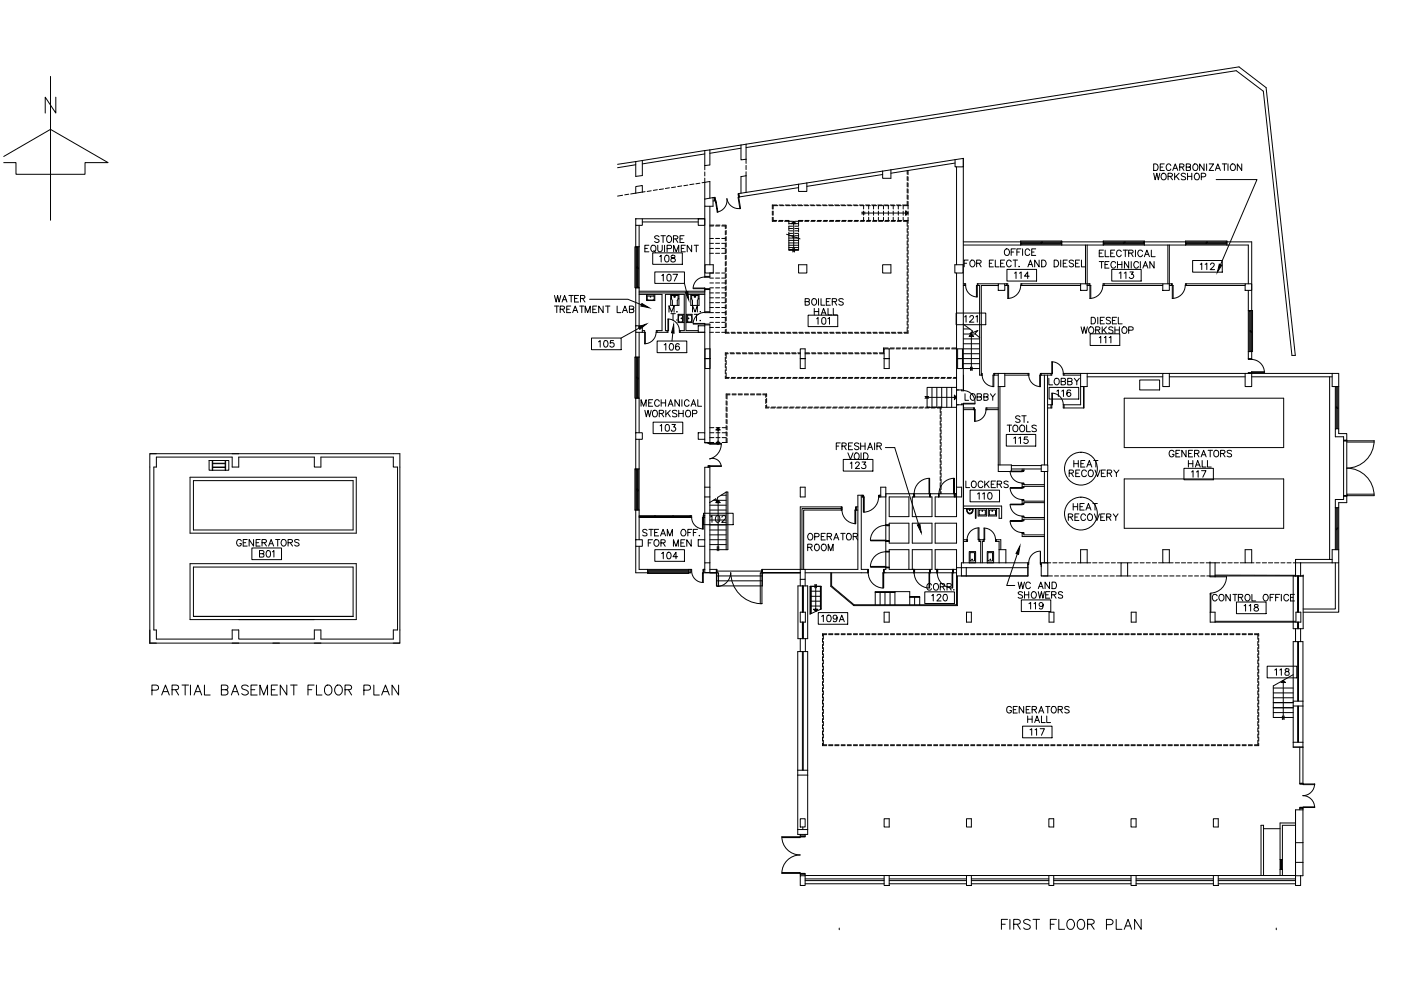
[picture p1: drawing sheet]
<svg xmlns="http://www.w3.org/2000/svg" width="420mm" height="297mm" viewBox="0 0 420 297" stroke-linecap="round" stroke-linejoin="round" font-family="sans-serif">
<!-- layer: 6952-1F$0$A-WALL -->
<g fill="none" stroke="#000" stroke-width=".3">
<path d="M211.4 45.1l1.5-.2v4.5l-1.5 .2zM212.9 59.4v-5l-1.5 .3v5M214.2 59.2l.2 1h-.6M214.3 59.2h-.5M222.2 43.5l1.5-.3v4.5l-1.5 .2zM223.7 57.7v-5l-1.5 .2v5.1M239.5 55.2l-18 2.8 .2 1 17.8-2.8M264.7 51.3l-22.7 3.5M264.7 52.3l-22.7 3.6M286.4 47.9l-19.2 3M286.4 48.9l-19.2 3M286.9 50v29.4"/>
<path d="M288.9 47.5v69.4M190.7 67.5v6.5h1v-6.5M192.6 65.6h16.8M192.6 66.5h16.8M211.4 61.8v21.3M212.9 61.8v17.6M288.9 72.5h17.2v.9h-17.2M318.4 72.5h12.5v.9h-12.5zM325.5 73.4v11.7M326 73.4v11.7h.6v.5M343.2 72.5h12.4v.9h-12.4zM350.2 73.4v11.7"/>
<path d="M350.7 73.4v11.7h.6M190.7 97.6v-11.3h1v11.3M190.7 99.6v7.4h1v-7.4M191.7 88.2h6.8v10.9h-1.7M191.7 87.8h19.7M191.7 87.3h19.7M192.6 99.6h.9M192.6 99.1h.7M196.8 99.6h3.5M200.5 99.1h-.9v-10.9h5.6v10.9h-1.5M203.7 99.6h7.7v30.1M211.4 88.2h-5.7v10.9h3.7"/>
<path d="M211.4 86.3v7.4M211.4 96.9v.7M212.9 81.8v1.3M212.9 86.5v7.2M212.9 97.1v36M286.9 81.8v35.1h2.1v-4.5M288.9 85.1h.4M288.9 85.6h.4M293.3 85.1h6.1M293.3 85.6h.5v26.8h.5v-26.8M294.3 85.6h5.1h-5.1M301.3 85.1h.6"/>
<path d="M301.3 85.6h.6M306.4 85.1h17.7M306.4 85.6h17.7M326 85.6h1.1M348.7 85.1h-17.6v.5h17.6M350.7 85.6h.6M355.8 85.1h17.6M355.8 85.6h17.6M374.4 85.1v-11.7h-6.4v-.9h7.4v20.6M374.4 87v6.1M298.3 112.4h1.1M298.3 111.9h1.1"/>
<path d="M299.4 115.9v23.5M299.9 115.9v23.5M301.3 112.4h7M301.3 111.9h7M312.3 112.4h3.1M312.3 111.9h3.3M313.2 112.4v27M314.2 112.4v27M318.9 112.4h5.2M318.9 111.9h5.2M324.1 115.9v5.4h-5.2M325 115.9v6.4v-6.4"/>
<path d="M326 111.9h22.7M326 112.9h22.7M350.7 111.9h22.7M350.7 112.9h22.7M374.4 105.4h1v2.1h-1zM375.4 111.9h24.1M375.4 112.9h24.1M190.7 129.7v-10.3h1v10.3M190.7 131.7v8.9h1v-8.9M211.4 131.7v1M288.9 121.3v47.4M289 122.3h3"/>
<path d="M289 122.8h3M295.9 122.3h3.5M295.9 122.8h3.5M303.3 139.6h9M314.2 122.3h1.2M314.2 121.3h1.4M318.9 122.3h6.1M402.9 131.9v-1h-2.4v-2.4h1v1.5h2.4v1.9M210.7 155.1h.7M210.9 154.6h.5M211.4 140.1v5.9M211.4 148.9v12.9"/>
<path d="M212.9 140.1v5.9M212.9 148.9v19.8M217.8 147.5h.5v17.3h-.5zM258.3 148.9h.4v-.5h-1.4v22.3h-15.8M258.3 148.4v22.3h2v1h-18.8M264.1 148.4h-.4v.5h.4M266.7 148.9h5.9v6h-5.9zM273.6 156.8h5.9v6h-5.9zM280.5 156.8h6.4v6h-6.4zM286.9 148h-.5v.9h.5v6h-6.4v-6h1v-.9h-2.5v.9h.5v6h-5.9v-6h.4v-.9h-8.3v9.3h1v-.5h5.9v6h-5.9v-.5h-1v3h1v-.5h5.9v5.9M286.9 146v-24.7h2.1v47.4M289 151.7h11.4"/>
<path d="M289 152.4h10.6M292.5 152.4v3h.2v-3M299.6 155.4h.8M303.3 140.6h9M306.5 145h.6v.3h6.1M306.5 140.6v.5h.6v-.5M306.5 145v1h.6v-.2h6.1M306.5 145h.6M313.2 150.2h-6.1v-.2h-.6v.9h.6v-.2h6.1M313.2 155.1h-6.1v-.2h-.6v1h.6v-.3h6.1M313.2 141.3v27.4M314.2 141.3v27.4"/>
<path d="M400.5 149.7h2.4v-1h1v2h-2.4v1.5h-1zM190.7 163.7v8h3.5v-1h-2.5v-7M190.7 161.8v-8.9h1v8.9M206.9 170.7v1M207.4 170.7h-.9v1h.7M210.7 171.7h4.2M211.4 170.7h-.5h.5M211.4 163.7v5M212.9 170.7h2v1M214.9 171.7h-2h2M228.6 170.7v1h.5M228.6 170.7h11.4"/>
<path d="M228.6 170.7v1M240 171.7h-11.4h11.4M240 173.7v1.9M240.6 175.6v7.9M240.9 175.6v7.9M241.5 173.7v1.9M242.9 175.7v8.4M243.1 175.7v8.2M243.2 175.7v8.2v-8.2M246 175.7v7M246.3 175.7v6.8M265.1 170.7h.6v-.5h1v.5h7.3v1h-8.9z"/>
<path d="M286.9 170.2v-5.4h-6.4v5.9h.5v1h-2v-1h.5v-5.9h-5.9v5.9M286.9 170.7h-1v1h1M289 161.8h.9v.5h-.9M289.8 170.2h18.5M294.1 168.7v-6.4h-.3v-.5h1.1v.5h-.3v6.4M298.8 162.3h.8M298.8 161.8h1.3M299.6 168.7h-11.3v1.5M301.7 168.7h6.8M308.3 168.7v3.9h-20M312 168.7h.3M313.2 160.3h-6.1v-.5h-.6v1h6.7"/>
<path d="M362.9 168.7h.1M362.9 168.7h1.5v4.2M362.9 172.6h1.5M362.9 168.7v4.2M389.2 172.6v10.9M389.3 172.6v10.9M389.4 172.6v10.9M390.1 168.7h9.4M390.8 172.6h.1M390.8 172.6h-3v15.8h.7M390.8 172.6v15.8h-.7M399.5 167.7h-11v1"/>
<path d="M81.8 192.8h2M240 195.3h-.8v35.6M240 191.4h-.7v-15.8h2.9v15.8h-.7M240.6 186.5v4.9M240.6 195.3v35.6M240.8 191.4v-4.9v4.9M240.8 183.5v-7.9v7.9M240.9 186.5v4.9M240.9 195.3v35.6M241.5 195.3h.7v35.6M388.5 192.3h-.7v17.9M389.2 186.5v1.9"/>
<path d="M389.2 192.3v17.9M389.3 186.5v1.9M389.4 186.5v1.9M389.4 192.3v17.9M390.1 192.3h.7v17.9M387.8 211.6v10.9M389.2 211.6v10.9M389.4 211.6v10.9M390.8 211.6v10.9M239.2 232.3v16.3M242.2 232.3v16.3M240 250.1v.5h1.5v-.5"/>
<path d="M240.8 247.9v.7M388.5 258.5v3.9h-147v-.4h-1.5v.5M388.5 252.6v-9.9h2.3v9.9M388.5 246.7h-4.6v11M388.5 247.4h-3.9v10.3M390.8 258.5v4h-.7M241.5 263.9h23.6M241.5 263.4h23.6M241.5 264.9h23.6M266.7 263.9h23.1M266.7 263.4h23.1M266.7 264.9h23.1"/>
<path d="M291.3 263.9h23.3M291.3 263.4h23.3M291.3 264.9h23.3M316 263.9h23.2M316 263.4h23.2M316 264.9h23.2M340.7 263.9h23.2M340.7 263.4h23.2M340.7 264.9h23.2M365.4 263.9h23.1M365.4 263.4h23.1M365.4 264.9h23.1"/>
<path d="M378.2 262.4v-15h.7v15M383.9 260.6v1.8M384.6 260.6v1.8"/>
</g>
<!-- layer: 6952-1F$0$A-COLS-CONC -->
<g fill="none" stroke="#000" stroke-width=".3">
<path d="M190.7 55.9l1.9-.3v2l-1.9 .3zM190.7 48.4l1.9-.3v4.5l-1.9 .3zM211.4 59.7l2.4-.5v2.6h-2.4zM239.5 55.2l2.5-.4v2.6h-2.5zM264.7 51.3l2.5-.4v2.5h-2.5zM286.4 47.9l2.5-.4v2.5h-2.5zM190.7 65.6h1.9v1.9h-1.9zM209.4 65.6h2v1.9h-2zM209.4 65.6h2M211.4 79.4h2.5v2.4h-2.5zM239.5 79.4h2.5v2.4h-2.5zM264.7 79.4h2.5v2.4h-2.5z"/>
<path d="M286.4 79.4h2.4v2.4h-2.4zM190.7 97.6h1.9v2h-1.9zM209.4 97.6h2v2h-2zM299.4 85.1h1.9v1.9h-1.9zM324.1 85.1h1.9v1.9h-1.9zM348.7 85.1h2v1.9h-2zM373.4 85.1h2v1.9h-2zM211.4 104.6h1.6v5.9h-1.6v-3h1.6h-1.6zM240 104.6h1.5v5.9h-1.5v-3h1.5h-1.5zM265.1 104.6h1.6v5.9h-1.6zM266.7 107.5h-1.6h1.6M287.2 104.6h1.4v5.9h-1.4v-3h1.4h-1.4z"/>
<path d="M299.4 111.9h1.9v4h-1.9zM324.1 111.9h1.9v4h-1.9zM348.7 111.9h2v4h-2zM373.4 111.9h2v4h-2zM399.5 111.9h2v4h-2zM190.7 129.7h1.9v2h-1.9zM209.4 129.7h2v2h-2zM299.4 139.4h3.9v1.9h-3.9zM312.3 139.4h1.9v1.9h-1.9zM211.4 146h1.5v2.9h-1.5zM240 146h1.5v2.9h-1.5zM264.1 146h1.6v2.9h-1.6z"/>
<path d="M286.9 146h1.5v2.9h-1.5zM190.7 161.8h1.9v1.9h-1.9zM209.4 161.8h2v1.9h-2zM211.4 168.7h1.5v2.9h-1.5zM240 170.7h1.5v3h-1.5zM286.9 170.2h2.9v2.4h-2.9zM288.3 170.2v2.4M299.6 164.8h2.1v3.9h-2.1zM312.3 168.7h1.9v3.9h-1.9zM312.3 169v.9M312.7 168.7h1.5M312.7 172.6h1.5"/>
<path d="M324.1 164.8h1.9v3.9h-1.9zM336.2 168.7h2v3.9h-2zM348.7 164.8h2v3.9h-2zM373.4 164.8h2v3.9h-2zM388.5 172.6h.1M388.5 168.7h1.6v3.9h-1.6zM399.5 164.8h2v3.9h-2zM240 191.4h1.5v3.9h-1.5zM240 183.5h1.5v3h-1.5zM265.1 183.5h1.6v3h-1.6zM289.8 183.5h1.5v3h-1.5zM314.6 183.5h1.5v3h-1.5z"/>
<path d="M339.3 183.5h1.4v3h-1.4zM362.9 183.5h1.5v3h-1.5zM388.5 188.4h1.6v3.9h-1.6zM388.7 183.5h1.4v3h-1.4zM387.8 210.2h3v1.4h-3zM239.2 230.9h3v1.4h-3zM387.8 222.5h3v1.4h-3zM239.2 248.6h3v1.5h-3zM240 245.4h1.5v2.5h-1.5zM265.1 245.4h1.6v2.5h-1.6zM289.8 245.4h1.5v2.5h-1.5zM314.6 245.4h1.4v2.5h-1.4z"/>
<path d="M339.2 245.4h1.5v2.5h-1.5zM363.9 245.4h1.5v2.5h-1.5zM388.5 252.6h2.3v5.9h-2.3zM240 262.5h1.5v2.9h-1.5zM265.1 262.4h1.6v3h-1.6zM289.8 262.4h1.5v3h-1.5zM314.6 262.4h1.4v3h-1.4zM339.2 262.4h1.5v3h-1.5zM363.9 262.4h1.5v3h-1.5zM388.5 262.5h1.6v2.9h-1.6z"/>
</g>
<!-- layer: 6952-1F$0$A-FLOR-ABOV -->
<g fill="none" stroke="#000" stroke-width=".3">
<path d="M186.7 58.5l-1.5 .3M188.6 58.2l-1.2 .2M190.7 57.9l-1.6 .2M193.5 57.4l-.9 .2M195.3 57.2l-1.2 .2M197.1 56.9l-1.2 .2M199 56.6l-1.3 .2M200.8 56.3l-1.2 .2M202.6 56l-1.2 .2M204.4 55.7l-1.2 .2M206.3 55.5l-1.2 .2M208.1 55.2l-1.2 .2"/>
<path d="M209.9 54.9l-1.2 .2M211.4 49.6v1.3M211.4 51.5v1.2M211.4 53.4v1.3l-.9 .1M223.7 47.7v1.3M223.7 49.6v1.2M223.7 51.5v1.2M272.1 51.1v1.1M272.1 52.9v1.2M272.1 54.7v1.3M272.1 56.6v1.2M272.1 58.4v1.3"/>
<path d="M272.3 51.1v1.3M272.3 53v1.2M272.3 54.8v1.2M272.3 56.7v1.2M272.3 58.5v1.3M231.6 65.1v1.2h1.2M231.6 63.3v1.2M231.9 65.1v1h1.1M231.9 63.3v1.2M233 61.4h-1.4v1.3M233.3 61.6h-1.4v1.1M233.5 66.3h1.2"/>
<path d="M233.6 66.1h1.3M233.7 61.4h1.2M233.9 61.6h1.2M235.4 66.1h1.2v.2h-1.3M235.5 61.4h1.3M235.7 61.6h1.3M237.3 61.4h1.3M237.6 61.6h1.3M239.2 61.4h1.2M239.4 61.6h1.3M240.8 66.1h-1.3v.2h1.2M241.1 61.4h1.2"/>
<path d="M241.3 61.6h1.2M241.3 66.3h1.2M241.4 66.1h1.3M242.9 61.4h1.2M243.2 61.6h1.2M243.2 66.3h1.2M243.3 66.1h1.2M244.8 61.4h1.2M245 61.6h1.2M245 66.3h1.2M245.1 66.1h1.3M246.6 61.4h1.2"/>
<path d="M246.9 61.6h1.2M246.9 66.3h1.2M247 66.1h1.2M248.4 61.4h1.3M248.7 61.6h1.3M248.7 66.3h1.3M248.8 66.1h1.2M250.3 61.4h1.3M250.5 61.6h1.3M250.5 66.3h1.3M250.7 66.1h1.2M252.1 61.4h1.3"/>
<path d="M252.4 61.6h1.3M252.4 66.3h1.3M252.5 66.1h1.3M254 61.4h1.2M254.3 61.6h1.2M254.3 66.3h1.2M254.4 66.1h1.2M255.9 61.4h1.2M256.1 61.6h1.2M256.1 66.3h1.2M256.3 66.1h1.2M257.7 61.4h1.2"/>
<path d="M258 61.6h1.2M258 66.3h1.2M258.1 66.1h1.2M259.6 61.4h1.2M259.8 61.6h1.2M259.8 66.3h1.2M259.9 66.1h1.2M261.4 61.4h1.3M261.7 61.6h1.2M261.7 66.3h1.2M261.8 66.1h1.2M263.2 61.4h1.3"/>
<path d="M263.5 61.6h1.3M263.5 66.3h1.3M263.6 66.1h1.3M265.1 61.4h1.3M265.3 61.6h1.3M265.3 66.3h1.3M265.5 66.1h1.2M267 61.4h1.2M267.2 61.6h1.2M267.2 66.3h1.2M267.3 66.1h1.3M268.8 61.4h1.2"/>
<path d="M269.1 61.6h1.2M269.1 66.3h1.2M269.2 66.1h1.2M270.9 66.3h1.2v1.6M271.1 66.1h1.2v.9M272.1 60.3v1.1h-1.4M272.1 68.5v1.2M272.1 70.3v1.2M272.1 72.2v1.2M272.1 74v1.3M272.1 75.9v1.2M272.1 77.8v1.2"/>
<path d="M272.1 79.6v1.2M272.3 60.4v1.2h-1.4M272.3 67.5v1.3M272.3 69.4v1.3M272.3 71.3v1.2M272.3 73.1v1.2M272.3 75v1.2M272.3 76.8v1.2M272.3 78.7v1.2M218.6 99.6h-1.1v.3h1.2M219.2 99.6h1.2M219.4 99.9h1.2"/>
<path d="M221.1 99.6h1.2M221.2 99.9h1.2M222.9 99.6h1.2M223 99.9h1.3M224.8 99.6h1.2M224.9 99.9h1.3M226.6 99.6h1.3M226.7 99.9h1.3M228.4 99.6h1.3M228.6 99.9h1.2M230.3 99.6h1.3M230.5 99.9h1.2"/>
<path d="M232.2 99.6h1.2M232.3 99.9h1.2M234 99.6h1.2M234.2 99.9h1.2M235.9 99.6h1.2M236 99.9h1.2M237.7 99.6h1.3M237.8 99.9h1.3M239.6 99.6h1.2M239.7 99.9h1.3M241.4 99.6h1.3M241.5 99.9h1.3"/>
<path d="M243.3 99.6h1.2M243.4 99.9h1.2M245.1 99.6h1.3M245.3 99.9h1.2M247 99.6h1.2M247.1 99.9h1.2M248.8 99.6h1.2M249 99.9h1.2M250.7 99.6h1.2M250.8 99.9h1.3M252.5 99.6h1.3M252.6 99.9h1.3"/>
<path d="M254.4 99.6h1.2M254.5 99.9h1.2M256.3 99.6h1.2M256.4 99.9h1.2M258.1 99.6h1.2M258.2 99.9h1.2M259.9 99.6h1.2M260.1 99.9h1.2M261.8 99.6h1.2M261.9 99.9h1.2M263.6 99.6h1.3M263.8 99.9h1.2"/>
<path d="M265.5 99.6h1.2M265.6 99.9h1.3M267.3 99.6h1.3M267.4 99.9h1.3M269.2 99.6h1.2M269.3 99.9h1.2M272.1 98.1v1.5h-1M272.1 81.4v1.3M272.1 83.3v1.2M272.1 85.1v1.3M272.1 87v1.2M272.1 88.8v1.3"/>
<path d="M272.1 90.7v1.2M272.1 92.6v1.2M272.1 94.4v1.2M272.1 96.2v1.3M272.3 99v.9h-1.1M272.3 80.5v1.3M272.3 82.3v1.3M272.3 84.2v1.2M272.3 86.1v1.2M272.3 87.9v1.2M272.3 89.8v1.2M272.3 91.6v1.3"/>
<path d="M272.3 93.5v1.2M272.3 95.3v1.3M272.3 97.2v1.2M217.5 107.1v1.3M217.5 108.9v1.3M217.5 110.8v1.3M217.5 112.7v.7h1.1M217.8 111.7v1.4h.9M217.8 108.1v1.2M217.8 109.9v1.2M218.3 105.8h-.8v.7M218.4 106h-.6v1.4"/>
<path d="M218.9 105.8h1.2M218.9 118.1h-1.1v1.4M218.9 118.3h-.9v1.3M219 106h1.3M219.2 113.4h1.2M219.4 113.1h1.2M219.6 118.1h1.2M219.6 118.3h1.2M220.8 105.8h1.2M220.9 106h1.2M221.1 113.4h1.2M221.2 113.1h1.2"/>
<path d="M221.4 118.1h1.2M221.4 118.3h1.2M222.6 105.8h1.3M222.7 106h1.3M222.9 113.4h1.2M223 113.1h1.3M223.2 118.1h1.2M223.2 118.3h1.2M224.4 105.8h1.3M224.6 106h1.2M224.8 113.4h1.2M224.9 113.1h1.3"/>
<path d="M225.1 118.1h1.2M225.1 118.3h1.2M226.3 105.8h1.3M226.4 106h1.3M226.6 113.4h1.3M226.7 113.1h1.3M226.9 118.1h1.3M226.9 118.3h1.3M228.2 105.8h1.2M228.3 106h1.2M228.4 113.4h1.3M228.6 113.1h1.2"/>
<path d="M228.8 118.1h1.1v.8M228.8 118.3h.9v.8M229.7 119.7v1.2M229.9 119.4v1.3M230 105.8h1.2M230.2 106h1.2M230.3 113.4h1.3M230.5 113.1h1.2M231.9 105.8h1.2M232 106h1.2M232.2 113.4h1.2M232.3 113.1h1.2"/>
<path d="M233.7 105.8h1.2M233.8 106h1.2M234 113.4h1.2M234.2 113.1h1.2M235.6 105.8h1.2M235.7 106h1.3M235.9 113.4h1.2M236 113.1h1.2M237.4 105.8h1.3M237.5 106h1.3M237.7 113.4h1.3M237.8 113.1h1.3"/>
<path d="M239.2 105.8h.8M239.4 106h.6M239.6 113.4h1.2M239.7 113.1h1.3M241.4 113.4h1.3M241.5 105.8h1.2M241.5 106h1.4M241.5 113.1h1.3M243.3 113.4h1.2M243.4 105.8h1.2M243.4 113.1h1.2M243.5 106h1.2"/>
<path d="M245.1 113.4h1.3M245.2 105.8h1.2M245.3 113.1h1.2M245.3 106h1.2M247 113.4h1.2M247.1 105.8h1.2M247.1 113.1h1.2M247.2 106h1.2M248.8 113.4h1.2M248.9 105.8h1.2M249 113.1h1.2M249 106h1.2"/>
<path d="M250.7 113.4h1.2M250.7 105.8h1.3M250.8 113.1h1.3M250.9 106h1.2M252.5 113.4h1.3M252.6 105.8h1.2M252.6 113.1h1.3M252.7 106h1.3M254.4 113.4h1.2M254.4 105.8h1.3M254.5 113.1h1.2M254.5 106h1.3"/>
<path d="M256.3 113.4h1.2M256.3 105.8h1.2M256.4 113.1h1.2M256.4 106h1.3M258.1 113.4h1.2M258.2 105.8h1.2M258.2 113.1h1.2M258.3 106h1.2M259.9 113.4h1.2M260 105.8h1.2M260.1 113.1h1.2M260.1 106h1.2"/>
<path d="M261.8 113.4h1.2M261.8 105.8h1.3M261.9 113.1h1.2M262 106h1.2M263.6 113.4h1.3M263.8 113.1h1.2M263.8 106h1.3M265.5 113.4h1.2M265.6 113.1h1.3M266.4 104.3h-1.4v1.5h-1.3M266.7 104.6h1.4M267 104.3h1.2"/>
<path d="M267.3 113.4h1.3M267.4 113.1h1.3M268.8 104.6h1.2M268.8 104.3h1.2M269.2 113.4h1.2M269.3 113.1h1.2M270.6 104.6h1.2M270.7 104.3h1.2M271.1 113.4h1.2M271.2 113.1h1.2M272.5 104.6h1.2M272.5 104.3h1.2"/>
<path d="M272.9 113.4h1.2M273 113.1h1.2M274.3 104.6h1.3M274.4 104.3h1.2M274.7 113.4h1.2M274.9 113.1h1.2M276.1 104.6h1.3M276.2 104.3h1.3M276.6 113.4h1.2M276.7 113.1h1.3M278 104.3h1.3M278 104.6h1.2"/>
<path d="M278.4 113.4h1.3M278.5 113.1h1.3M279.9 104.6h1.2M279.9 104.3h1.2M280.3 113.4h1.2M280.4 113.1h1.3M281.7 104.6h1.2M281.8 104.3h1.2M282.2 113.4h1.2M282.3 113.1h1.2M283.6 104.6h1.2M283.6 104.3h1.2"/>
<path d="M284 113.4h1.2M284.1 113.1h1.2M285.4 104.6h1.5M285.5 104.3h1.4M285.8 113.4h1.1M286 113.1h.9M217.8 120.1v1.3M217.8 122v1.2M217.8 123.8v1.3M217.8 125.7v1.2M217.8 127.6v1.2M217.8 129.4v1.2"/>
<path d="M217.8 131.2v1.4h.2v-1.2M218 120.2v1.3M218 122.1v1.3M218 123.9v1.3M218 125.8v1.2M218 127.7v1.2M218 129.5v1.2M229.7 121.5v.8h.8M229.9 121.3v.7h.8M231.1 122.3h1.3M231.4 122h1.2M233 122.3h1.2"/>
<path d="M233.2 122h1.3M234.9 122.3h1.2M235 122h1.3M236.7 122.3h1.2M237 122h1.2M238.5 122.3h1.2M238.8 122h1.2M240.4 122.3h1.2M240.6 122h1.2M242.2 122.3h1.3M242.5 122h1.2M244.1 122.3h1.2"/>
<path d="M244.3 122h1.3M245.9 122.3h1.3M246.2 122h1.2M247.8 122.3h1.2M248 122h1.3M249.7 122.3h1.2M249.9 122h1.2M251.5 122.3h1.2M251.7 122h1.3M253.3 122.3h1.2M253.6 122h1.2M255.2 122.3h1.2"/>
<path d="M255.4 122h1.2M257 122.3h1.3M257.3 122h1.2M258.9 122.3h1.2M259.1 122h1.3M260.8 122.3h1.2M261 122h1.2M262.6 122.3h1.2M262.9 122h1.2M264.4 122.3h1.3M264.7 122h1.2M266.3 122.3h1.2"/>
<path d="M266.5 122h1.3M268.1 122.3h1.3M268.4 122h1.2M270 122.3h1.2M270.2 122h1.3M271.8 122.3h1.3M272.1 122h1.2M273.7 122.3h1.2M273.9 122h1.3M275.6 122.3h1.2M275.8 122h1.2M277.4 122.3h1.2"/>
<path d="M277.7 122h1.2M279.2 122.3h1.3M279.5 122h1.2M281.1 122.3h.9v1.4M281.3 122h.9v.7M282 124.3v1.3M282 126.2v1.2M282 128.1v1.2M282 129.9v1.2M282 131.7v1.2M282 133.6v1.2M282 135.4v1.3"/>
<path d="M282 137.3v1.2M282 139.1v1.3M282.2 123.3v1.2M282.2 125.1v1.2M282.2 127v1.2M282.2 128.8v1.3M282.2 130.7v1.2M282.2 132.6v1.2M282.2 134.4v1.2M282.2 136.2v1.3M282.2 138.1v1.2M282.2 139.9v1.3"/>
<path d="M282 141v1.2M282 142.9v1.2M282 144.7v1.2M282 146.5v1.5M282.2 141.8v1.2M282.2 143.6v1.3M282.2 145.5v1.2M282.2 147.4v.6M314.2 168.7h.9M314.2 172.6h1.4M315.8 168.7h1.2M316.3 172.6h1.2"/>
<path d="M317.6 168.7h1.2M318.1 172.6h1.3M319.4 168.7h1.2M319.9 172.6h1.3M321.3 168.7h1.3M321.8 172.6h1.3M323.1 168.7h1M323.7 172.6h1.2M325.5 172.6h1.2M326 168.7h1.1M327.4 172.6h1.2M327.7 168.7h1.3"/>
<path d="M329.2 172.6h1.2M329.6 168.7h1.2M331.1 172.6h1.2M331.4 168.7h1.2M332.9 172.6h1.3M333.3 168.7h1.2M334.7 172.6h1.5M335.1 168.7h1.1M338.2 168.7h1.2M338.2 172.6h.9M339.8 172.6h1.2M340.1 168.7h1.2"/>
<path d="M341.6 172.6h1.2M341.9 168.7h1.2M343.4 172.6h1.2M343.8 168.7h1.2M345.3 172.6h1.2M345.6 168.7h1.3M347.1 172.6h1.3M347.4 168.7h1.3M349 172.6h1.2M350.7 168.7h1.1M350.8 172.6h1.3M352.5 168.7h1.2"/>
<path d="M352.7 172.6h1.2M354.3 168.7h1.3M354.6 172.6h1.2M356.1 168.7h1.3M356.4 172.6h1.2M358 168.7h1.3M358.2 172.6h1.2M359.9 168.7h1.2M360.1 172.6h1.3M361.7 168.7h1.2M361.9 172.6h1M364.4 168.7h1.4"/>
<path d="M366.4 168.7h1.2M368.3 168.7h1.2M370.1 168.7h1.3M372 168.7h1.4M375.4 168.7h.7M376.7 168.7h1.2M378.6 168.7h1.2M380.4 168.7h1.3M382.2 168.7h1.3M384.1 168.7h1.3M386 168.7h1.2M387.8 168.7h.7"/>
<path d="M246.7 191.3v1.2M246.7 193.1v1.3M246.7 195v1.3M246.7 196.8v1.3M246.7 198.7v1.2M246.9 192.3v1.2M246.9 194.1v1.2M246.9 195.9v1.2M246.9 197.8v1.2M246.9 199.6v1.3M247.9 190.2h-1v1.4M247.9 190h-1.2v.7"/>
<path d="M248.5 190.2h1.3M248.5 190h1.3M250.4 190.2h1.2M250.4 190h1.2M252.3 190.2h1.2M252.3 190h1.2M254.1 190.2h1.2M254.1 190h1.2M255.9 190.2h1.2M255.9 190h1.2M257.8 190.2h1.2M257.8 190h1.2"/>
<path d="M259.6 190.2h1.3M259.6 190h1.3M261.5 190.2h1.2M261.5 190h1.2M263.3 190.2h1.3M263.3 190h1.3M265.2 190.2h1.2M265.2 190h1.2M267.1 190.2h1.2M267.1 190h1.2M268.9 190.2h1.2M268.9 190h1.2"/>
<path d="M270.7 190.2h1.2M270.7 190h1.2M272.6 190.2h1.2M272.6 190h1.2M274.4 190.2h1.3M274.4 190h1.3M276.3 190.2h1.2M276.3 190h1.2M278.2 190.2h1.2M278.2 190h1.2M280 190.2h1.2M280 190h1.2"/>
<path d="M281.8 190.2h1.3M281.8 190h1.3M283.7 190.2h1.2M283.7 190h1.2M285.5 190.2h1.3M285.5 190h1.3M287.4 190.2h1.2M287.4 190h1.2M289.2 190.2h1.3M289.2 190h1.3M291.1 190.2h1.2M291.1 190h1.2"/>
<path d="M293 190.2h1.2M293 190h1.2M294.8 190.2h1.2M294.8 190h1.2M296.6 190.2h1.3M296.6 190h1.3M298.5 190.2h1.3M298.5 190h1.3M300.3 190.2h1.3M300.3 190h1.3M302.2 190.2h1.2M302.2 190h1.2"/>
<path d="M304.1 190.2h1.2M304.1 190h1.2M305.9 190.2h1.2M305.9 190h1.2M307.8 190.2h1.2M307.8 190h1.2M309.6 190.2h1.2M309.6 190h1.2M311.4 190.2h1.3M311.4 190h1.3M313.3 190.2h1.3M313.3 190h1.3"/>
<path d="M315.1 190.2h1.3M315.2 190h1.2M317 190.2h1.2M317 190h1.2M318.9 190.2h1.2M318.9 190h1.2M320.7 190.2h1.2M320.7 190h1.2M322.6 190.2h1.2M322.6 190h1.2M324.4 190.2h1.3M324.4 190h1.3"/>
<path d="M326.2 190.2h1.3M326.2 190h1.3M328.1 190.2h1.2M328.1 190h1.2M330 190.2h1.2M330 190h1.2M331.8 190.2h1.2M331.8 190h1.2M333.7 190.2h1.2M333.7 190h1.2M335.5 190.2h1.3M335.5 190h1.3"/>
<path d="M337.3 190.2h1.3M337.3 190h1.3M339.2 190.2h1.3M339.2 190h1.3M341.1 190.2h1.2M341.1 190h1.2M342.9 190.2h1.2M342.9 190h1.2M344.8 190.2h1.2M344.8 190h1.2M346.6 190.2h1.2M346.6 190h1.2"/>
<path d="M348.5 190.2h1.2M348.5 190h1.2M350.3 190.2h1.3M350.3 190h1.3M352.1 190.2h1.3M352.1 190h1.3M354 190.2h1.3M354 190h1.3M355.9 190.2h1.2M355.9 190h1.2M357.7 190.2h1.2M357.7 190h1.2"/>
<path d="M359.6 190.2h1.2M359.6 190h1.2M361.4 190.2h1.3M361.4 190h1.3M363.3 190.2h1.2M363.3 190h1.2M365.1 190.2h1.3M365.1 190h1.3M367 190.2h1.2M367 190h1.2M368.8 190.2h1.2M368.8 190h1.2"/>
<path d="M370.7 190.2h1.2M370.7 190h1.2M372.5 190.2h1.2M372.5 190h1.2M374.4 190.2h1.2M374.4 190h1.2M376.2 190.2h1v1.4M376.2 190h1.3v.7M377.2 192.3v1.2M377.2 194.1v1.2M377.2 195.9v1.2M377.2 197.8v1.2"/>
<path d="M377.2 199.6v1.3M377.5 191.3v1.2M377.5 193.1v1.3M377.5 195v1.3M377.5 196.8v1.3M377.5 198.7v1.2M246.7 200.6v1.2M246.7 202.4v1.2M246.7 204.3v1.2M246.7 206.1v1.3M246.7 207.9v1.3M246.7 209.8v1.3"/>
<path d="M246.7 211.7v1.2M246.7 213.5v1.2M246.7 215.4v1.2M246.7 217.2v1.2M246.7 219.1v1.2M246.9 201.5v1.2M246.9 203.3v1.3M246.9 205.2v1.2M246.9 207.1v1.2M246.9 208.9v1.2M246.9 210.7v1.2M246.9 212.6v1.2"/>
<path d="M246.9 214.4v1.3M246.9 216.3v1.2M246.9 218.2v1.2M377.2 201.5v1.2M377.2 203.3v1.3M377.2 205.2v1.2M377.2 207.1v1.2M377.2 208.9v1.2M377.2 210.7v1.2M377.2 212.6v1.2M377.2 214.4v1.3M377.2 216.3v1.2"/>
<path d="M377.2 218.2v1.2M377.5 200.6v1.2M377.5 202.4v1.2M377.5 204.3v1.2M377.5 206.1v1.3M377.5 207.9v1.3M377.5 209.8v1.3M377.5 211.7v1.2M377.5 213.5v1.2M377.5 215.4v1.2M377.5 217.2v1.2M377.5 219.1v1.2"/>
<path d="M246.7 220.9v1.3M246.7 222.7v.8h1.2M246.9 220v1.2M246.9 221.8v1.4h1M248.5 223.5h1.3M248.5 223.2h1.3M250.4 223.5h1.2M250.4 223.2h1.2M252.3 223.5h1.2M252.3 223.2h1.2M254.1 223.5h1.2M254.1 223.2h1.2"/>
<path d="M255.9 223.5h1.2M255.9 223.2h1.2M257.8 223.5h1.2M257.8 223.2h1.2M259.6 223.5h1.3M259.6 223.2h1.3M261.5 223.5h1.2M261.5 223.2h1.2M263.3 223.5h1.3M263.3 223.2h1.3M265.2 223.5h1.2M265.2 223.2h1.2"/>
<path d="M267.1 223.5h1.2M267.1 223.2h1.2M268.9 223.5h1.2M268.9 223.2h1.2M270.7 223.5h1.2M270.7 223.2h1.2M272.6 223.5h1.2M272.6 223.2h1.2M274.4 223.5h1.3M274.4 223.2h1.3M276.3 223.5h1.2M276.3 223.2h1.2"/>
<path d="M278.2 223.5h1.2M278.2 223.2h1.2M280 223.5h1.2M280 223.2h1.2M281.8 223.5h1.3M281.8 223.2h1.3M283.7 223.5h1.2M283.7 223.2h1.2M285.5 223.5h1.3M285.5 223.2h1.3M287.4 223.5h1.2M287.4 223.2h1.2"/>
<path d="M289.2 223.5h1.3M289.2 223.2h1.3M291.1 223.5h1.2M291.1 223.2h1.2M293 223.5h1.2M293 223.2h1.2M294.8 223.5h1.2M294.8 223.2h1.2M296.6 223.5h1.3M296.6 223.2h1.3M298.5 223.5h1.3M298.5 223.2h1.3"/>
<path d="M300.3 223.5h1.3M300.3 223.2h1.3M302.2 223.5h1.2M302.2 223.2h1.2M304.1 223.5h1.2M304.1 223.2h1.2M305.9 223.5h1.2M305.9 223.2h1.2M307.8 223.5h1.2M307.8 223.2h1.2M309.6 223.5h1.2M309.6 223.2h1.2"/>
<path d="M311.4 223.5h1.3M311.4 223.2h1.3M313.3 223.5h1.3M313.3 223.2h1.3M315.1 223.5h1.3M315.1 223.2h1.3M317 223.5h1.2M317 223.2h1.2M318.9 223.5h1.2M318.9 223.2h1.2M320.7 223.5h1.2M320.7 223.2h1.2"/>
<path d="M322.6 223.5h1.2M322.6 223.2h1.2M324.4 223.5h1.3M324.4 223.2h1.3M326.2 223.5h1.3M326.2 223.2h1.3M328.1 223.5h1.2M328.1 223.2h1.2M330 223.5h1.2M330 223.2h1.2M331.8 223.5h1.2M331.8 223.2h1.2"/>
<path d="M333.7 223.5h1.2M333.7 223.2h1.2M335.5 223.5h1.2M335.5 223.2h1.2M337.3 223.5h1.3M337.3 223.2h1.3M339.2 223.5h1.3M339.2 223.2h1.3M341 223.5h1.3M341 223.2h1.3M342.9 223.5h1.2M342.9 223.2h1.2"/>
<path d="M344.8 223.5h1.2M344.8 223.2h1.2M346.6 223.5h1.2M346.6 223.2h1.2M348.5 223.5h1.2M348.5 223.2h1.2M350.3 223.5h1.3M350.3 223.2h1.3M352.1 223.5h1.3M352.1 223.2h1.3M354 223.5h1.3M354 223.2h1.3"/>
<path d="M355.9 223.5h1.2M355.9 223.2h1.2M357.7 223.5h1.2M357.7 223.2h1.2M359.6 223.5h1.2M359.6 223.2h1.2M361.4 223.5h1.2M361.4 223.2h1.2M363.3 223.5h1.2M363.3 223.2h1.2M365.1 223.5h1.3M365.1 223.2h1.3"/>
<path d="M366.9 223.5h1.3M366.9 223.2h1.3M368.8 223.5h1.2M368.8 223.2h1.2M370.7 223.5h1.2M370.7 223.2h1.2M372.5 223.5h1.2M372.5 223.2h1.2M374.4 223.5h1.2M374.4 223.2h1.2M377.2 221.8v1.4h-1M377.2 220v1.2"/>
<path d="M377.5 222.7v.8h-1.3M377.5 220.9v1.3"/>
</g>
<!-- layer: 6952-1F$0$A-DOOR -->
<g fill="none" stroke="#000" stroke-width=".3">
<path d="M214.2 59.2h.3l.1 .7-.2 .3zM218 59.5a3.5 3.5 0 0 1-2.9 4.1M218 59.5a3.5 3.5 0 0 0 4 3M221.3 58.1l.2-.1 .2 1h-.2zM215.1 63.6l-.6-3.5h.2l.6 3.5M222.1 62.5l-.6-3.5-.2 .1 .6 3.5M193.3 99.1v3.9M193.5 99.6v3.4M196.8 99.6a3.5 3.5 0 0 1-3.5 3.4M196.8 99.1v.5M197.1 99.1v.5M200.1 99.1v.5"/>
<path d="M200.3 95.6a3.5 3.5 0 0 1 3.4 3.5M200.3 95.7v3.9M200.5 95.7v3.4M203.7 99.1v.5M204 99.1v.5M207.9 86.3h3.5M207.9 97.1h5M207.9 96.9h3.5M211.3 93.6a3.5 3.5 0 0 0-3.4 3.5M211.4 86.8h1.5M211.4 82.8h1.5M211.4 97.4h1.5"/>
<path d="M211.4 93.5h1.5M211.4 93.7h1.5M212.9 83.1a3.8 3.8 0 0 0-5 3.4h5M289.3 85.1h.3v.5h-.3zM289.6 85.5a3.5 3.5 0 0 0 3.5 3.5v-3.9h.2v.5h-.5v3.4M306.1 85.5a3.9 3.9 0 0 1-3.9 4v-4.4h-.3v.5h.6v3.9M306.2 85.1h.2v.5h-.2zM326.6 85.1h.3v4.4M326.6 85.6h.5v3.9M330.7 85.5a3.9 3.9 0 0 1-3.9 4M331.1 85.1h-.3v.5h.3M355.4 85.5a3.9 3.9 0 0 1-3.8 4v-4.4h-.3v.5h.5v3.9"/>
<path d="M355.5 85.1h.3v.5h-.3zM286.9 116.9h.5M288.4 116.9v.2h.6v-.2M288.9 117.1a3.5 3.5 0 0 1 3.5 3.9M294.4 111.9h.1v.5h-.1zM294.5 112.4a3.5 3.5 0 0 0 3.5 3.5M297.8 115.9v-3.5h.5v-.5h-.3v4M308.3 111.9h.3v.5h-.3zM308.5 112.4a3.5 3.5 0 0 0 3.5 3.5M311.8 115.9v-3.5h.5v-.5h-.3v4M315.2 111.9v.5M315.4 117.8a3.6 3.6 0 0 1 3.5 4.5"/>
<path d="M315.4 108.4a3.5 3.5 0 0 1 3.5 3.5M315.4 117.9v4.4M315.4 108.5v3.9M315.6 108.5v3.4M315.6 117.9v3.4M318.9 111.9v.5M319.1 111.9v.5M374.4 107.5v.2a4.1 4.1 0 0 1 4.8 3.9M374.4 111.9h.5M375.3 111.4h4M375.4 107.5v.2M375.4 111.4v.5"/>
<path d="M379.3 111.7h-4.9v.2M211.4 132.7h1.5h-1.5M212.4 132.7h.5h-.5v.2h3.9M212.8 137.5a2.64 2.64 0 0 1 3.5 2.3h-3.9M212.9 139.6h-.5v.5M212.9 133.1h3.4M212.9 139.6h3.4M216.3 132.9a4.7 4.7 0 0 1-3.5 4.7M286.9 121.3h.5M292 122.8h.5v3.5M292.4 120.9h-3.5v.4M292.4 121.1h-4v.2"/>
<path d="M295.7 122.9v-.6h.2v.6M295.9 122.8h-.2a3.5 3.5 0 0 1-3.5 3.5l.1-4h-.3v.6M315.2 121.3v1M319.1 121.3v1M402.9 131.9h1v.2l-1 .1zM412.1 132.1a8.2 8.2 0 0 1-8.2 8.2 8.2 8.2 0 0 1 8.2 8.2M412.2 132.1h-8.3v.4h8.3M207.2 154.6h.2v.5h-.2zM207.4 155.1a3.5 3.5 0 0 0 3.5 3.4v-3.9v1M210.7 155.1v3.5M211.4 140.1h1.5M252.3 151.9h.3l-.1 1h-.2z"/>
<path d="M252.5 152.9a4.1 4.1 0 0 0 3.9 4M256.4 152.9h.2v4.1h-.2zM256.6 151.9h.2v1zM258.7 148.4h.3l-.1 .5h-.2zM258.9 148.9h.3v4.6h-.3zM263.5 148.4h.2v.5h-.2zM263.5 148.9a4.6 4.6 0 0 1-4.4 4.6M265.6 157.5a4.6 4.6 0 0 0-4.6 4.3M265.7 157.3h1v.3l-1-.1zM274 148l.3 .2v.7h-.3zM278.5 143.4a4.6 4.6 0 0 0-4.3 4.6M278.6 143.4h.2v4.6h-.2z"/>
<path d="M278.8 148h.2v.9h-.2zM281.5 148h.2v.9h-.2zM286 143.4a4.6 4.6 0 0 0-4.4 4.6M286 143.4h.2v4.6h-.2zM286.2 148h.2v.9h-.2zM293.3 158.3v3.5h.5M295.3 158.3v3.5h-.4M302.9 141.3a3.6 3.6 0 0 0 3.6 3.5M302.9 146.3a3.6 3.6 0 0 0 3.6 3.4M302.9 151.3a3.6 3.6 0 0 0 3.6 3.4M302.9 156.2a3.6 3.6 0 0 0 3.6 3.4M303 141.2h3.5v.2h-3.5z"/>
<path d="M303 146.2h3.5v.1h-3.5zM303 151.1h3.5v.2h-3.5zM303 156.1h3.5v.2h-3.5zM306.5 141.1h.6v.2zM306.5 144.8h.6v.2h-.6zM306.5 149.8l.6-.1v.3h-.6zM306.5 146h.6v.2h-.6zM306.5 150.9h.6v.3l-.6-.1zM306.5 154.7h.6v.2zM306.5 159.7l.6-.1v.2zM306.5 155.9h.6v.2h-.6zM402.9 148.5l1 .2h-1z"/>
<path d="M412.2 148.1h-8.3v.5h8.3M207.2 170.7v1M207.4 170.7a3.5 3.5 0 0 0 3.5 3.9v-3.9v1M210.7 171.7v2.9M210.9 170.7v.5M214.9 170.7h.1v1zM215 171.7h.5v4h-.5zM219.1 171.7a4.2 4.2 0 0 1-3.7 4.1M219.2 171.7a9.3 9.3 0 0 0 8.8 9.2M228 171.7h.5v9.3h-.5zM228.4 170.7h.2v1zM260.3 170.7h.1v1z"/>
<path d="M260.4 171.7a4.6 4.6 0 0 0 4.4 4.5M261.1 169.8h4.6v.2h-4.6zM261.1 161.9h4.6v.2h-4.6zM264.8 171.7h.2v4.6h-.2zM265 170.7h.1v1zM265.6 165.4a4.6 4.6 0 0 0-4.6 4.4M265.7 170h1v.2zM265.7 165.3h1v.2zM265.7 162.1l1-.1v.3h-1zM274 170.7h.3l-.1 1h-.2zM274.2 171.7a4.6 4.6 0 0 0 4.3 4.5M278.6 171.7h.2v4.6h-.2z"/>
<path d="M278.8 170.7h.2v1h-.2zM281 170.7h.2l-.1 1h-.1zM281.1 171.7a4.6 4.6 0 0 0 4.4 4.5M285.5 171.7h.2v4.6h-.2zM285.7 170.7h.2v1l-.2-.3zM289.9 161.8h.3v.5h-.3M290 161.7a3.5 3.5 0 0 1 3.6-3.5v4.1h.2M298.5 161.8h.3v.5h-.3a3.5 3.5 0 0 0-3.4-4v4h-.2M312 165.2a3.5 3.5 0 0 0-3.5 4h-.2M312 168.7v.5h.3M312 165.3v3.7M362.9 172.9h4.9a4.9 4.9 0 0 1-4.6 4.9"/>
<path d="M362.9 177.8h.2M389.8 234.8h1v.2l-1 .1zM394.2 235a3.5 3.5 0 0 1-3.5 3.5 3.5 3.5 0 0 1 3.5 3.5M394.3 235h-3.5v.2h3.5M234.5 251.1h5.5v-.3h-5.5a5.5 5.5 0 0 0 5.5 5.5 5.5 5.5 0 0 0-5.5 5.5M240 250.6h1.5v.3h-1.2zM389.8 242h.8l.2 .2h-1zM394.3 241.9h-3.5v.1h3.5M234.5 261.5h5.5v.3h-5.5M240 261.8h1.5v.2h-1.5z"/>
</g>
<!-- layer: 6952-1F$0$A-GLAZ-FULL -->
<path d="M252.3 152.4h-11.8v18.3M257.3 151.9h-.5v1h.5M240 170.7v-18.8h12.3v1h-11.3v17.8M362.9 178.1h.2M362.9 177.8v5.7M363.1 177.8v5.7M364.4 172.6h24.1M364.4 172.4h24.1M364.4 186.5h24.1M364.4 186.2h24.1" fill="none" stroke="#000" stroke-width=".3"/>
<!-- layer: 6952-1F$0$A-FLOR-BLOW -->
<g fill="none" stroke="#000" stroke-width=".3">
<path d="M190.7 49.4l-5.5 .9M190.7 48.4l-5.5 .9M211.4 46.1l-18.8 3M211.4 45.1l-18.8 3M222.2 44.4l-9.3 1.6M222.2 43.5l-9.3 1.4M223.7 43.2l147.9-23.2 8.1 6.3 8.8 80.2h-1.1l-8.5-79.2-8.2-6.1-147 23M190.7 74h-.3v12.3h.3M191.7 74v12.3M306.1 72.5v-.3h12.3v.3M306.1 73.4h12.3M330.9 72.5v-.3h12.3v.3"/>
<path d="M330.9 73.4h12.3M355.6 72.5v-.3h12.4v.3M355.6 73.4h12.4M374.4 93.1v12.3M375.4 93.1h.2v12.3h-.2M190.7 107h-.3v12.4h.3M191.7 107v12.4M341.8 113.9h6v3h-6zM398.8 112.9v54.8M400.5 115.9v12.6M401.5 115.9v12.6M62.7 138h5.9v2.9h-5.9z"/>
<path d="M190.7 140.6h-.3v12.3h.3M191.7 140.6v12.3M265.7 157.3v5M266.7 157.3v5M274 148h5M274 148.9h5M281.5 148h4.9M281.5 148.9h4.9M400.5 152.2v12.6M401.5 152.2v12.6M194.2 170.7h12.3M194.2 171.7v.2h12.3v-.2"/>
<path d="M265.7 165.3v4.9M266.7 165.3v4.9M274 170.7h5M274 171.7h5M281 170.7h4.9M281 171.7h4.9M400.5 168.7v13.8h-9.7M401.5 168.7v14.8h-10.7M383.9 257.7v2.9M384.6 257.7v2.9"/>
</g>
<!-- layer: 6952-1F$0$A-GLAZ -->
<g fill="none" stroke="#000" stroke-width=".3">
<path d="M190.7 74v12.3M190.7 74.2h.2M190.9 74v12.3M190.9 80h.3M191.2 74v12.3M191.4 74v12.3M306.1 73.2h12.3M306.1 72.9h12.3M306.1 72.7h12.3M306.1 72.5h12.3M306.4 72.9v.3M312.1 72.7v.2"/>
<path d="M312.4 72.5v.4M312.6 72.5v.2M318.2 72.5v.2M330.9 73.2h12.3M330.9 72.9h12.3M330.9 72.7h12.3M330.9 72.5h12.3M331.1 72.9v.3M336.9 72.7v.2M337.2 72.5v.4M337.4 72.5v.2M342.9 72.5v.2"/>
<path d="M355.6 73.2h12.4M355.6 72.9h12.4M355.6 72.7h12.4M355.6 72.5h12.4M355.8 72.9v.3M361.7 72.7v.2M361.9 72.5v.4M362.1 72.5v.2M367.7 72.5v.2M190.9 80.2h.5M191.2 86h.2M191.2 80.5h.2"/>
<path d="M374.4 93.1h1v12.3M374.6 93.1v12.3M374.6 93.3h.3M374.9 99.4h.5M374.9 99.1h.2M374.9 93.1v12.3M375.1 99.6h.3M375.1 93.1v12.3M190.7 107v12.4M190.7 107.2h.2M190.9 113.3h.5M190.9 107v12.4"/>
<path d="M190.9 113.1h.3M191.2 107v12.4M191.2 113.6h.2M191.2 119.1h.2M191.4 107v12.4M375.1 105.2h.3M400.7 115.9v12.6M401 115.9v12.6M401.2 115.9v12.6M400.7 122.2h.5M400.7 122h.3M401 122.4h.2"/>
<path d="M190.7 140.6v12.3M190.7 140.8h.2M190.9 146.9h.5M190.9 140.6v12.3M190.9 146.6h.3M191.2 140.6v12.3M191.2 147.1h.2M191.2 152.6h.2M191.4 140.6v12.3M191.7 154.6h15.5M191.7 155.1h15.5M191.7 154.9h15.5"/>
<path d="M191.7 155h15.5M191.7 154.7h15.5M196.3 154.6v.5M196.6 154.6v.5M201.8 154.6v.5M202 154.6v.5M206.9 154.6v.5M400.7 158.5h.5M400.7 152.2v12.6M400.7 158.7h.3M401 152.2v12.6M401 158.2h.2"/>
<path d="M401.2 152.2v12.6M194.2 171.7h12.3M194.2 170.9h12.3M194.2 171.2h12.3M194.2 171.4h12.3M194.5 171.4v.2M383.9 257.7h.7M384.2 257.7v2.9M384.3 257.7v2.9M383.9 260.6h.7M384.1 260.6v-2.9v2.9M384.2 260.6h.1"/>
</g>
<!-- layer: 6952-1F$0$A-FLOR-STRS -->
<g fill="none" stroke="#000" stroke-width=".3">
<path d="M236.6 71.4h2.9M236.6 72.1h2.9M236.6 72.8h2.9M236.6 73.5h2.9M236.6 74.2h2.9M239.5 74.9h-2.9h2.9M288.9 98.6h2M279.5 116.1v6M281 116.1v6M282.4 116.1v6M283.9 116.1v6M285.4 116.1v6"/>
<path d="M286.9 116.1h-8.9v6h8.9M286.9 116.9v4.4M288.9 107.5h4.9M288.9 106h4.9M288.9 104.6h4.9M288.9 103h4.9M288.9 101.6h4.9M288.9 100.1h3.6M288.9 110.5h4.9M288.9 109h4.9M212.9 155.9h4.9M212.9 154.4h4.9"/>
<path d="M212.9 152.9h4.9M212.9 151.4h4.9M212.9 158.9h4.9M212.9 157.3h4.9M213.9 150h3.9M216.3 148.4h1.5M212.9 164.8h4.9M212.9 163.2h4.9M212.9 161.8h4.9M212.9 160.3h4.9M214.9 171.2h13.7M214.9 172.6h13.7"/>
<path d="M214.9 174.1h13.7M214.9 171.7v3.9h13.7v-3.9M242.9 175.7h3.4M243.1 177.2h3M243.1 178.7h3M262.5 177.6v3.7M263.9 177.6v3.7M265.4 177.6v3.7M266.9 177.6v3.7M268.4 177.6v3.7M272.8 179v2.3M274.3 179v2.3"/>
<path d="M275.8 179v2.3M243.1 180.2h3M243.1 181.7h3M246.3 182.5l-3.4 1.6M381.9 206.2h5.9M381.9 207.7h5.9M381.9 210.6h5.9M381.9 209.1h5.9M381.9 212.1h5.9M381.9 213.6h5.9M381.9 215.1h5.9M387.8 202.2l-5.9 3.4"/>
<path d="M378.9 248.4h5"/>
</g>
<!-- layer: 6952-1F$0$A-EQPM -->
<g fill="none" stroke="#000" stroke-width=".3">
<path d="M337.2 119.4h47.8v14.8h-47.8zM337.2 143.6h47.8v14.7h-47.8z"/>
<circle cx="324.2" cy="140.5" r="4.9"/>
<circle cx="324.2" cy="153.9" r="4.9"/>
</g>
<!-- layer: 6952-1F$0$A-ANNO-TEXS -->
<g fill="none" stroke="#000" stroke-width=".3">
<path d="M346 49.1a1.09 1.09 0 0 1 1.2 .6 1.09 1.09 0 0 1-.3 1.3l-.9 .1zM346 51.9l.4 2 .5-2 .5 2 .4-2M348 50.1h.7M348.6 52a.89 .89 0 0 1 1.2 1 .89 .89 0 0 1-1.4 .6l-.2-.9zM349.2 49.1h-1.2v2h1.2M350.3 52.9l1.1-.1 .2-.5-.5-.4h-.8v2M350.9 52.9l.7 1M351.1 49.6a.71 .71 0 0 0-.8-.5 .71 .71 0 0 0-.6 .8 .8 .8 0 0 0 .3 1.1 .8 .8 0 0 0 1.1-.3M351.7 51.1l.8-2 .7 2M352 50.5h.9M352.3 51.9v2M352.7 52.8l.9 1.1"/>
<path d="M353.6 51.9l-1.3 1.4M353.8 50.1l1.1-.1 .1-.7-1.2-.2v2M354.4 50.1l.7 1M355.6 52.2a.72 .72 0 0 0-.8-.3 .72 .72 0 0 0-.6 .5l1.4 1v.2l-.5 .3-.9-.3M355.8 50.1l1.1-.1 .1-.7-1.2-.2v2l1.1-.1 .1-.7-.4-.2M356.1 51.9v2M356.1 52.9h1.3M357.4 51.9v2M357.9 49.4a.9 .9 0 0 1 1.3 .2 .9 .9 0 0 1-.1 1.2 .9 .9 0 0 1-1.3-.1 .9 .9 0 0 1 .1-1.3zM358.4 52.2l.3-.3a.97 .97 0 0 1 1 1.1 .97 .97 0 0 1-1.1 .8l-.4-.6zM360.3 53l1.1-.1 .2-.6-.5-.4h-.8v2M361.1 49.1v2l-1.3-2v2"/>
<path d="M361.9 49.1v2M362.6 49.1h1.4l-1.4 2h1.4M364.5 51.1l.7-2 .8 2M364.8 50.5h.9M366.6 49.1h1.3M367.2 49.1v2M368.3 49.1v2M369.2 49.4a.9 .9 0 0 1 1.2 .2 .9 .9 0 0 1-.1 1.2 .9 .9 0 0 1-1.3-.1 .9 .9 0 0 1 .2-1.3zM372.4 49.1v2l-1.3-2v2M193.4 74.5h.8M194.6 73.5h-1.2v2h1.2M195.4 73.8a.95 .95 0 0 1 1.4 .5 .95 .95 0 0 1-1.1 1.2l-.5-.8z"/>
<path d="M196.1 75.1l.5 .6M197.3 73.5v1.7l.5 .3 .5-.1 .3-.5v-1.4M197.6 71a.74 .74 0 0 0-.7-.4 .74 .74 0 0 0-.6 .6l1.2 .6 .1 .6a.81 .81 0 0 1-1.3 0M198.2 70.7h1.4M198.9 70.7v2M199.3 73.5v2M200.1 71l.2-.2a.99 .99 0 0 1 1.2 .7 .99 .99 0 0 1-.7 1.2 1.07 1.07 0 0 1-.7-1.7zM200.1 74.5h1.1l.1-.8-1.2-.2v2M202 71.6l1.1-.1 .2-.5-.5-.3h-.8v2M202 75.5v-2l.8 2 .8-2v2M202.6 71.6l.7 1.1M203.9 71.6h.8"/>
<path d="M204.3 74.5h.8M205.1 70.7h-1.2v2h1.2M205.5 73.5h-1.2v2h1.2M207.4 73.5v2l-1.3-2v2M208.2 73.5h1.3M208.8 73.5v2M289.2 78.9h.7M290.4 78h-1.2v2M291.1 78.3l.3-.3a1.02 1.02 0 0 1 1 1 1.02 1.02 0 0 1-1 1l-.5-.8zM292.9 78.9l1.1-.1 .2-.7-1.3-.1v2M293.6 78.9l.6 1.1M296.7 78.9h.7"/>
<path d="M297.9 78h-1.2v2h1.2M298.5 78v2h1.1M300.1 78.9h.7M301.3 78h-1.2v2h1.2M301.4 74.9a.9 .9 0 0 1 1.3 .1 .9 .9 0 0 1-.2 1.3 .9 .9 0 0 1-1.2-.1 .9 .9 0 0 1 .1-1.3zM303.2 78.5a.71 .71 0 0 0-.8-.5 .71 .71 0 0 0-.5 .7v.5a.71 .71 0 0 0 .5 .8 .71 .71 0 0 0 .8-.5M303.2 75.5h.8M303.8 78h1.4M304.5 78v2M304.5 74.6h-1.3v2M305 75.5h.7M305.6 79.8v.2l.1-.1"/>
<path d="M306.2 74.6h-1.2v2M306.7 74.6v2M308.3 80l.7-2 .7 2M308.5 79.3h1M308.8 75.1a.71 .71 0 0 0-.8-.5 .71 .71 0 0 0-.6 .8 .8 .8 0 0 0 .3 1.1 .8 .8 0 0 0 1.1-.4M309.4 75.5h.7M310.6 74.6h-1.2v2h1.2M311.6 78v2l-1.3-2v2M312.4 78a1.09 1.09 0 0 1 1.2 .5 1.09 1.09 0 0 1-.3 1.4l-.9 .1zM316.1 78a1.09 1.09 0 0 1 1.3 .5 1.09 1.09 0 0 1-.3 1.4l-1 .1zM318.1 78v2M318.9 78.9h.7"/>
<path d="M320.1 78h-1.2v2h1.2M322 78.3a.72 .72 0 0 0-.8-.4 .72 .72 0 0 0-.6 .6l1.2 .6 .2 .6a.83 .83 0 0 1-1.4 0M322.6 78.9h.7M323.8 78h-1.2v2h1.2M324.3 78v2h1.2M329.7 78.4h1.3M329.7 75.9h.7M330.4 78.4v2M330.9 75h-1.2v1.9h1.2M331.4 79.3h.7M331.4 75v1.9h1.2M332.6 78.4h-1.2v2h1.2"/>
<path d="M333.1 75.9h.7M334.3 75h-1.2v1.9h1.2M334.6 78.8a.72 .72 0 0 0-.8-.4 .72 .72 0 0 0-.6 .7v.5a.71 .71 0 0 0 .5 .8 .71 .71 0 0 0 .9-.5M335.1 79.3h1.4M335.1 78.4v2M336.3 75.4a.72 .72 0 0 0-.8-.4 .72 .72 0 0 0-.6 .7v.5a.71 .71 0 0 0 .6 .7 .71 .71 0 0 0 .8-.5M336.5 78.4v2M336.8 75h1.4M337.5 75v1.9M338.5 78.4v2l-1.3-2v2M338.5 75.9l1.1-.1 .2-.6-1.3-.2v1.9M339.2 75.9l.6 1"/>
<path d="M339.3 78.4v2M340.5 75v1.9M341.4 78.8a.72 .72 0 0 0-.8-.4 .72 .72 0 0 0-.6 .7v.5a.71 .71 0 0 0 .6 .8 .71 .71 0 0 0 .8-.5M342 78.4v2M342.7 75.4a.76 .76 0 0 0-.9-.4 .76 .76 0 0 0-.6 .7v.5a.75 .75 0 0 0 .6 .8 .75 .75 0 0 0 .9-.6M343.1 79.7h.9M343.2 76.9l.8-1.9 .7 1.9M343.5 76.2h1M345.3 75v1.9h1.1M346.1 78.4v2l-1.3-2v2M166.3 88.6l.5 1.9 .4-1.9 .5 1.9 .5-1.9M166.3 91.7h1.3"/>
<path d="M167 91.7v2M168 92.7l1.1-.1 .2-.5-.5-.4h-.8v2M168.6 90.5l.7-1.9 .7 1.9M168.6 92.7l.7 1M168.8 89.8h1M170 92.7h.7M170.6 88.6h1.3M171.2 91.7h-1.2v2h1.2M171.3 88.6v1.9M171.7 93.7l.8-2 .8 2M172.1 93.1h.8M172.3 89.5h.8"/>
<path d="M173.5 88.6h-1.2v1.9h1.2M173.8 91.7h1.3M174.1 89.5l1.1-.1 .2-.5-.2-.3h-1.1v1.9M174.5 91.7v2M174.7 89.5l.7 1M175.5 93.7v-2l.7 2 .8-2v2M177.8 92.7h.7M179 91.7h-1.2v2h1.2M180.9 91.7v2l-1.4-2v2M181.6 91.7h1.3M182.3 91.7v2M185.1 91.7v2h1.1"/>
<path d="M186.7 93.7l.7-2 .8 2M187 93.1h.9M188.8 92.7l1.1-.1 .2-.5-.5-.4h-.8v2l1.1-.1 .2-.5-.5-.4M200.6 93.6v-2l.8 2 .8-2v2M201.2 94h1.3M201.8 94v2M203 95.9h.1M203 93.4v.2l.1-.1M207.7 93.5v-2l.7 2 .7-2v2M208.2 94.2h1.3M208.9 94.2v2M210 96v.2l.1-.1"/>
<path d="M210 93.4l.1 .1M241.5 90.4l1-.1 .2-.6-1.2-.2v2l1.2-.2v-.7l-.4-.2M243.6 89.8l.3-.3a.98 .98 0 0 1 1 1 .98 .98 0 0 1-1 1l-.5-.8zM244.2 92.4v2M244.2 93.4h1.3M245.5 89.5v2M245.5 92.4v2M246.2 89.5v2h1.2M246.3 94.4l.7-2 .7 2M246.5 93.8h1M247.8 90.4h.8M248.3 92.4v2h1.2"/>
<path d="M249 89.5h-1.2v2h1.2M249.6 90.4l1.1-.1 .2-.5-.4-.3h-.9v2M249.9 92.4v2h1.2M250.3 90.4l.6 1.1M252.9 89.8l-.5-.3-.8 .3 .1 .4 1.1 .5 .1 .5a.81 .81 0 0 1-1.3 0M324.2 98l.5 1.9 .5-1.9 .5 1.9 .4-1.9M326.7 98.3a.9 .9 0 0 1 1.2 .1 .9 .9 0 0 1-.1 1.3 .9 .9 0 0 1-1.2-.2 .9 .9 0 0 1 .1-1.2zM327.3 95.1h.6a1.06 1.06 0 0 1 .6 1 1.06 1.06 0 0 1-.6 1h-.6zM328.6 98.9l1.1-.1 .1-.7-1.2-.1v1.9M329.2 98.9l.7 1M329.2 95.1v2M330 96.1h.7"/>
<path d="M330.6 98v1.9M331 98.8l.8 1.1M331.2 95.1h-1.2v2h1.2M331.8 98l-1.2 1.3M333 95.4l-.4-.3-.8 .3 .1 .5 1.1 .6v.3l-.4 .3-.8-.3M333.6 96.1h.8M333.8 98.3a.68 .68 0 0 0-.7-.4 .68 .68 0 0 0-.6 .6l1.3 .9-.2 .5h-.6l-.5-.2M334.4 98v1.9M334.4 98.9h1.3M334.9 95.1h-1.3v2h1.3M335.4 95.1v2h1.1M335.7 98v1.9"/>
<path d="M336.6 98.3a.9 .9 0 0 1 1.3 .1 .9 .9 0 0 1-.1 1.3 .9 .9 0 0 1-1.3-.2 .9 .9 0 0 1 .1-1.2zM338.5 99l1.3-.2v-.7l-1.3-.1v1.9M342.7 80.4l.8-2 .8 2M195.7 119.8h-1.2v2h1.2M198.3 119.8v2M199.6 119.8v2M203.7 119.8v2l-1.3-2v2M204.5 119.8v2M209.3 119.8v2h1.1M289.4 118v2h1.1M291.2 118.3a.93 .93 0 0 1 1.4 .2 .93 .93 0 0 1-.5 1.4 .94 .94 0 0 1-1.1-.4 .94 .94 0 0 1 .2-1.2zM293 119l1.3-.2v-.6l-1.3-.2v2l1.3-.2v-.6l-.4-.2"/>
<path d="M295.1 119l1.2-.2v-.6l-1.2-.2v2l1.2-.2v-.6l-.4-.2M297 118l.7 1 .8-1M297.7 119v1M314.6 113.4v2h1.1M316.3 113.6a.95 .95 0 0 1 1.5 .6 .95 .95 0 0 1-1.1 1.2l-.6-.8zM318.2 114.3l1.2-.1 .2-.4-.2-.3-1.2-.1v2l1.2-.2 .2-.5-.5-.4M320.2 114.3l1.1-.1 .2-.4-.2-.3-1.1-.1v2l1.2-.2 .1-.5-.5-.4M322.2 113.4l.7 .9 .8-.9M322.9 114.3v1.1M192.2 121.8v-2l.8 2 .8-2v2M193.4 123l.4 1.9 .5-1.9 .5 1.9 .5-1.9M194.5 120.8h.8"/>
<path d="M196 123a.95 .95 0 0 1 1.2 1 .95 .95 0 0 1-1.2 .9l-.3-.7zM197.7 123.9l1.2-.1 .1-.4-.1-.4h-1.2v1.9M197.7 120.3a.71 .71 0 0 0-.8-.5 .71 .71 0 0 0-.6 .8v.5a.72 .72 0 0 0 .6 .7 .72 .72 0 0 0 .8-.5M198.3 120.8h1.3M198.3 123.9l.7 1M199.7 123v1.9M200.2 123.8l.8 1.1M200.4 121.8l.7-2 .7 2M200.6 121.1h1M201 123l-1.3 1.3M203 123.2l-.5-.2-.9 .2 .2 .5 1.2 .7v.3l-.5 .2-.9-.2M203.6 123v1.9"/>
<path d="M203.6 123.9h1.3M204.9 123v1.9M205.8 123.2a.95 .95 0 0 1 1.4 .6 .95 .95 0 0 1-1 1.1l-.4-.2-.2-.5zM206.7 120.3a.71 .71 0 0 0-.9-.5 .71 .71 0 0 0-.5 .8v.5a.72 .72 0 0 0 .6 .7 .72 .72 0 0 0 .8-.5M207.2 121.8l.8-2 .7 2M207.5 121.1h.9M207.7 124l1.1-.1 .2-.3-.2-.6h-1.1v1.9M250.8 133.7h.8M252 132.8h-1.2v2M252.5 133.7l1.1-.1 .1-.7-1.2-.1v2M253.1 133.7l.7 1.1M254.3 135.7l.8 2 .7-2"/>
<path d="M254.5 133.7h.7M255.7 132.8h-1.2v2h1.2M256.4 136.1l.3-.4a.96 .96 0 0 1 1 1.1 .96 .96 0 0 1-1.1 .8l-.4-.6zM257.6 133.1a.67 .67 0 0 0-.8-.4 .67 .67 0 0 0-.5 .8l1.1 .4 .2 .6a.83 .83 0 0 1-1.3 0M258.1 133.7h1.3M258.1 132.8v2M258.2 135.7v2M259 135.7a1.09 1.09 0 0 1 1.2 .6 1.09 1.09 0 0 1-.3 1.3l-.9 .1zM259.4 132.8v2M260.2 134.8l.8-2 .7 2M260.4 134.1h1M262.3 132.8v2"/>
<path d="M263 133.7l1.1-.1 .2-.7-1.3-.1v2M263.7 133.7l.6 1.1M302 127.4h1.4M302.7 127.4v2M303.9 127.7a.93 .93 0 0 1 1.3 .1 .93 .93 0 0 1-.1 1.3 .93 .93 0 0 1-1.3-.1 .93 .93 0 0 1 .1-1.3zM305.9 124.9a.67 .67 0 0 0-.8-.3 .67 .67 0 0 0-.5 .7l1.1 .5 .2 .5-.5 .3-.8-.3M306 127.7a.95 .95 0 0 1 1.4 .6 .95 .95 0 0 1-1 1.1l-.4-.3-.2-.5zM306.4 124.6h1.4M307.1 124.6v2M307.9 127.4v2h1.1M308.3 126.4l-.2 .1h.2M310.8 127.7l-.5-.3-.8 .3 .2 .5 1.1 .6-.2 .5-.6 .1-.5-.3"/>
<path d="M322 139h1.4M322 138v2M323.4 138v2M324.1 139h.8M325.3 138h-1.2v2h1.2M325.9 140l.8-2 .7 2M326.2 139.3h.9M328 138h1.3M328.6 138v2M352.1 135.4a.82 .82 0 0 0-1.1-.3 .82 .82 0 0 0-.4 1.1 .73 .73 0 0 0 .7 .8 .73 .73 0 0 0 .8-.8h-.5M352.7 135.9h.6M353.9 135h-1.2v1.9h1.2"/>
<path d="M355.7 135v1.9l-1.3-1.9v1.9M356.4 138v2M356.4 139h1.3M356.5 135.9h.7M357.7 135h-1.2v1.9h1.2M357.7 138v2M358.2 135.9l1.3-.2v-.5l-1.3-.2v1.9M358.5 140l.7-2 .8 2M358.7 139.4h1M358.9 135.9l.7 1M360.2 136.9l.8-1.9 .7 1.9M360.5 138v2h1.2"/>
<path d="M360.5 136.3h1M362.1 138v2h1.2M362.3 135h1.3M362.9 135v1.9M364.4 135a.96 .96 0 0 1 1.1 .9 .96 .96 0 0 1-.9 1 1.16 1.16 0 0 1-.2-1.9zM366 135.9h.9l.5-.5-.2-.4h-1.2v1.9M366.7 135.9l.7 1M369.4 135.2l-.5-.2-.9 .2 .2 .5 1.2 .7v.3l-.5 .2-.9-.2M194 159a.68 .68 0 0 0-.7-.4 .68 .68 0 0 0-.5 .6l1.2 .9v.3l-.4 .2-.8-.2M194.6 158.7h1.3M195.2 158.7v1.9M196.3 159.6h.8"/>
<path d="M197.5 158.7h-1.2v1.9h1.2M198.3 160h1M204.4 159l.4-.3a.97 .97 0 0 1 1 1 .97 .97 0 0 1-1.2 .9l-.4-.7zM206.3 159.6h.7M207.5 158.7h-1.2v1.9M207.9 159.6h.8M209.2 158.7h-1.3v1.9M247.5 159.9h-1.2v1.9h1.2M252.1 159.9h1.4M252.8 159.9v1.9M254.2 160a.92 .92 0 0 1 1.1 .9 .92 .92 0 0 1-1.1 .9l-.4-.7zM289.7 144.2v2h1.1"/>
<path d="M291.5 144.4a.94 .94 0 0 1 1.4 .7 .94 .94 0 0 1-1.1 1.1l-.5-.8zM294.7 144.6a.8 .8 0 0 0-1.1-.3 .8 .8 0 0 0-.3 1.1 .72 .72 0 0 0 .6 .8 .72 .72 0 0 0 .8-.5M295.3 144.2v2M295.8 145l.8 1.2M296.6 144.2l-1.3 1.3M297.3 145.1h.7M298.5 144.2h-1.2v2h1.2M299.1 145.1l1.2-.2v-.5l-1.2-.2v2M299.8 145.1l.6 1.1M302.4 144.4l-.5-.2-.8 .2 .2 .5 1.1 .7-.2 .5-.7 .1-.4-.3M320.4 155l1.1-.1 .2-.5-.5-.4h-.8v2M320.6 141.8l1.3-.2v-.5l-1.3-.2v2"/>
<path d="M321 155l.7 1M321.3 141.8l.6 1.1M321.9 150.9v2M321.9 151.9h1.3M322.4 155h.7M322.6 141.8h.8M323.2 150.9v2M323.6 154h-1.2v2h1.2M323.8 140.9h-1.2v2h1.2M323.9 151.9h.7M325.2 150.9h-1.3v2h1.3M325.5 154.5a.71 .71 0 0 0-.8-.5 .71 .71 0 0 0-.6 .8 .8 .8 0 0 0 .3 1.1 .8 .8 0 0 0 1.1-.3"/>
<path d="M325.7 152.9l.7-2 .8 2M325.8 141.3a.8 .8 0 0 0-1.1-.3 .8 .8 0 0 0-.3 1.1 .72 .72 0 0 0 .6 .8 .72 .72 0 0 0 .8-.5M326 152.3h.9M326.3 154.3a.9 .9 0 0 1 1.3 .2 .9 .9 0 0 1-.2 1.2 .9 .9 0 0 1-1.2-.1 .9 .9 0 0 1 .1-1.3zM326.6 141.1a.93 .93 0 0 1 1.3 .2 .93 .93 0 0 1-.2 1.3 .93 .93 0 0 1-1.3-.2 .93 .93 0 0 1 .2-1.3zM327.8 150.9h1.3M328.2 154l.8 2 .7-2M328.4 140.9l.8 2 .7-2M328.4 150.9v2M330.1 155h.7M330.3 141.8h.8M331.3 154h-1.2v2h1.2"/>
<path d="M331.5 140.9h-1.2v2h1.2M331.9 155l1.1-.1 .1-.7-1.2-.2v2M332.1 141.8h.9l.4-.5-.2-.4h-1.1v2M332.5 155l.7 1M332.8 141.8l.6 1.1M333.9 154l.7 1 .7-1M334 140.9l.8 .9 .8-.9M334.6 155v1M334.8 141.8v1.1M72.4 162.2a.8 .8 0 0 0-1.1-.4 .8 .8 0 0 0-.3 1.1 .7 .7 0 0 0 .7 .8 .7 .7 0 0 0 .7-.8h-.5M72.9 162.7h.8M74.1 161.7h-1.2v2h1.2"/>
<path d="M76 161.7v2l-1.3-2v2M76.8 162.7h.8M78 161.7h-1.2v2h1.2M78.6 162.7l1.1-.2 .2-.4-.2-.3-1.1-.1v2M79.2 162.7l.7 1M80.6 163.7l.7-2 .8 2M80.9 163h.9M82.6 161.7h1.3M83.3 161.7v2M84.7 161.8a.92 .92 0 0 1 1.1 .9 .92 .92 0 0 1-1.1 .9l-.4-.7zM86.4 162.7l1.1-.2 .2-.4-.2-.3-1.1-.1v2M87 162.7l.7 1"/>
<path d="M89.7 162l-.5-.3-.8 .3 .2 .5 .9 .3 .2 .6a.83 .83 0 0 1-1.3 0M194.4 162.7h.8M195.7 161.8h-1.3v1.9M196.3 162a.93 .93 0 0 1 1.4 .3 .93 .93 0 0 1-.4 1.3 .94 .94 0 0 1-1.2-.4 .94 .94 0 0 1 .2-1.2zM198.1 160.6l.8-1.9 .7 1.9M198.2 162.7l1.2-.2v-.5l-1.2-.2v1.9M198.9 162.7l.6 1M200.1 160.6v-1.9l.8 1.9 .7-1.9v1.9M202 163.7v-1.9l.7 1.9 .7-1.9v1.9M204.2 162.7h.7M205.4 161.8h-1.2v1.9h1.2M207.3 161.8v1.9l-1.3-1.9v1.9"/>
<path d="M209.7 160.4l.1 .2M242.2 164.1l1.3-.2v-.6l-1.3-.2v2M242.4 160.2a.9 .9 0 0 1 1.3 .1 .9 .9 0 0 1-.1 1.3 .9 .9 0 0 1-1.3-.1 .9 .9 0 0 1 .1-1.3zM242.9 164.1l.7 1M244.3 160.9l1.2-.1 .2-.5-.6-.4h-.8v1.9M244.4 163.4a.94 .94 0 0 1 1.5 .6 .94 .94 0 0 1-1.1 1.1l-.5-.8zM246.3 160.8h.8M246.5 163.4a.93 .93 0 0 1 1.3 .2 .93 .93 0 0 1-.4 1.4 .94 .94 0 0 1-1.1-.5 .94 .94 0 0 1 .2-1.1zM248.1 160.8l1.2-.2v-.5l-1.2-.2v1.9M248.4 165.1v-2l.7 2 .7-2v2M248.8 160.8l.6 1M250 161.8l.8-1.9 .8 1.9"/>
<path d="M250.4 161.2h.9M255.9 160.8l1.1-.1 .2-.4-.5-.4h-.8v1.9M256.6 160.8l.6 1M279.4 175.4a.8 .8 0 0 0-1.1-.4 .8 .8 0 0 0-.3 1.1 .72 .72 0 0 0 .5 .8 .72 .72 0 0 0 .9-.5M280.1 175.2a.93 .93 0 0 1 1.3 .1 .93 .93 0 0 1-.1 1.3 .93 .93 0 0 1-1.3-.1 .93 .93 0 0 1 .1-1.3zM282 175.9l1.2-.2v-.6l-1.2-.2v2M282.7 175.9l.6 1M284 175.9l1.2-.2v-.6l-1.2-.2v2M284.6 175.9l.7 1M286 176.7l.2 .1M305.3 174.5l.5 1.9 .5-1.9 .4 1.9 .5-1.9M306.7 177.7a.74 .74 0 0 0-.7-.4 .74 .74 0 0 0-.7 .5l1.4 .9-.2 .5-.7 .1-.5-.3"/>
<path d="M307.2 177.3v2M307.2 178.3h1.3M308.5 177.3v2M309 174.9a.8 .8 0 0 0-1.1-.3 .8 .8 0 0 0-.3 1.1 .72 .72 0 0 0 .6 .8 .72 .72 0 0 0 .8-.5M309.7 177.5a.92 .92 0 0 1 1.1 .9 .92 .92 0 0 1-1.1 .8l-.4-.7zM311.4 176.4l.7-1.9 .7 1.9M311.4 177.3l.4 2 .5-2 .5 2 .4-2M311.6 175.8h1M313.6 178.3h.8M314.7 174.5v1.9l-1.3-1.9v1.9M314.9 177.3h-1.3v2h1.3M315.4 178.3l1.2-.2v-.6l-1.2-.2v2"/>
<path d="M315.5 174.5a1.08 1.08 0 0 1 1.3 .5 1.08 1.08 0 0 1-.3 1.4h-1zM316.1 178.3l.6 1M318.7 177.7a.7 .7 0 0 0-.7-.4 .7 .7 0 0 0-.6 .5l.1 .3 1.2 .6-.2 .5-.6 .1-.5-.3M365 178.6a.76 .76 0 0 0-.8-.5 .76 .76 0 0 0-.6 .8v.5a.75 .75 0 0 0 .6 .7 .75 .75 0 0 0 .8-.5M365.7 178.4l.2-.2a.92 .92 0 0 1 1.2 .9 .92 .92 0 0 1-1.2 .9l-.4-.6zM369 178.2v1.9l-1.4-1.9v1.9M369.7 178.2h1.3M370.4 178.2v1.9M371.4 179h1.1l.2-.6-1.3-.2v1.9M372.1 179l.6 1.1M373.5 178.4l.2-.2a.92 .92 0 0 1 1.2 .9 .92 .92 0 0 1-1.2 .9l-.3-.6zM375.4 178.2v1.9h1.2"/>
<path d="M379 178.4l.4-.2a.94 .94 0 0 1 1 1 .94 .94 0 0 1-1.2 .8l-.4-.6zM380.9 179h.8M382.1 178.2h-1.2v1.9M382.6 179h.7M383.8 178.2h-1.2v1.9M384.3 178.2v1.9M386.4 178.6a.72 .72 0 0 0-.8-.4 .72 .72 0 0 0-.6 .7v.5a.71 .71 0 0 0 .6 .7 .71 .71 0 0 0 .8-.5M387 179h.8M388.2 178.2h-1.2v1.9h1.2M303.3 212.2a.8 .8 0 0 0-1.1-.4 .8 .8 0 0 0-.3 1.2 .7 .7 0 0 0 .7 .7 .7 .7 0 0 0 .7-.7h-.4M303.9 212.7h.7M305.1 211.8h-1.2v1.9h1.2"/>
<path d="M307 211.8v1.9l-1.3-1.9v1.9M307.8 212.7h.7M308.2 214.6v2M308.2 215.6h1.3M309 211.8h-1.2v1.9h1.2M309.5 212.7l1.2-.1 .2-.5-.2-.3h-1.2v1.9M309.5 214.6v2M310.2 212.7l.7 1M310.3 216.6l.7-2 .8 2M310.6 215.9h.9M311.5 213.7l.8-1.9 .7 1.9M311.8 213.1h.9"/>
<path d="M312.3 214.6v2h1.2M313.6 211.8h1.3M313.9 214.6v2h1.2M314.2 211.8v1.9M315.4 212a.93 .93 0 0 1 1.4 .3 .93 .93 0 0 1-.4 1.3 .93 .93 0 0 1-1.2-.4 .93 .93 0 0 1 .2-1.2zM317.3 212.7l1.2-.1v-.8h-1.2v1.9M318 212.7l.6 1M320.6 212l-.5-.2-.8 .2 .2 .5 1.1 .6v.4l-.5 .2-.8-.2"/>
</g>
<!-- layer: 6952-1F$0$A-FLOR-STCT -->
<path d="M235.9 70.2l1.8 .6 .3-.3-.2 .8 .4-.3 1.7 .6M288.8 97.1l2.9 2.1-.8 .9 2.4-1.1-.9 1 1.4 1.3M217.8 147.5l-2.6 1.6-.3 1.6-.2-1.2-1.9 1.2" fill="none" stroke="#000" stroke-width=".3"/>
<!-- layer: 6952-1F$0$A-FLOR-HRAL -->
<path d="M236.6 70.4v4.5M239.5 71.4v3.5M249.1 171.7v4l7 5.8h31v-8.9M249.4 171.7v3.9l6.7 5.7h30.8v-8.7M381.9 205.6v9.5" fill="none" stroke="#000" stroke-width=".3"/>
<!-- layer: 6952-1F$0$A-FLOR-STHR -->
<path d="M268.4 177.3v.3h-5.9v-.3h10.3v1.7h3v-.2h-3" fill="none" stroke="#000" stroke-width=".3"/>
<!-- layer: 6952-1F$0$A-FLOR-PFIX -->
<g fill="none" stroke="#000" stroke-width=".3">
<path d="M193.9 88.4h2.5v1.7h-2.5zM194.1 88.9v.8M194.3 88.7l-.3 .2M194.3 88.8h1.7M196 88.7l.2 .2-.2 1h-1.7l-.3-.2M201.1 89.6h.3l.2 .5v1.4M201.1 88.4h2.5v3.1h-2.5zM201.4 89.6v-1h2v1h.2M203.4 94.2h1.7v2.5h-1.7zM203.4 89.6l-.3 .5v1.4M203.5 96.3l.2 .2h.8M203.6 94.7v1.6"/>
<path d="M203.7 94.4l-.2 .2M203.7 94.5h.8M204.5 94.4l.2 .2M204.7 96.3l-.2 .2M204.7 94.7v1.6M205.8 94.2h1.8v2.5h-1.8zM206.2 96.3l.2 .2h.7l.3-.2M206.2 94.7v1.6M206.4 94.4l-.2 .2M206.4 94.5h.8M207.1 94.4l.3 .2M207.2 89.6h.2v-1h2v1h.2"/>
<path d="M207.2 88.4h2.4v3.1h-2.4zM207.4 94.7v1.6M207.4 89.6l.3 .5v1.4M209.4 89.6l-.3 .5v1.4M290 152.6a.85 .85 0 0 0 .5 1.2 .85 .85 0 0 0 1.1-.6M290 152.6h1.7M290.5 153.9a1.12 1.12 0 0 0 1.1-.3 1.12 1.12 0 0 0 .2-1.2h-1.9l.1 1 .5 .6M291.7 152.6l-.1 .6M293.3 152.4v2.3h2.5v-2.3M293.7 152.9h1.8v1.4h-1.8zM296.4 152.4v2.3h2.5v-2.3M296.7 152.9h1.8v1.4h-1.8z"/>
<path d="M290.7 165.3h1.9v3.4h-1.9zM290.9 165.7h1.4v2.4h-1.4zM296.1 165.3h1.9v3.4h-1.9zM296.3 165.7h1.4v2.4h-1.4z"/>
<circle cx="195.1" cy="89" r=".1"/>
<circle cx="202.3" cy="88.9" r=".22"/>
<circle cx="204.3" cy="95.5" r=".1"/>
<circle cx="206.5" cy="95.5" r=".1"/>
<circle cx="208.4" cy="88.9" r=".22"/>
<circle cx="290.8" cy="152.9" r=".1"/>
<circle cx="294.6" cy="153.2" r=".1"/>
<circle cx="297.6" cy="153.2" r=".1"/>
<circle cx="291.5" cy="167.7" r=".1"/>
<circle cx="297" cy="167.7" r=".1"/>
</g>
<!-- layer: 0 -->
<path d="M293.3 152.4h2.5M296.4 152.4h2.5M299.6 152.4v3M300.4 151.7v3.7M299.6 162.3v2.5M300.1 161.8v3" fill="none" stroke="#000" stroke-width=".3"/>
<!-- layer: 6952-1F$0$A-ANNO-TEXM -->
<g fill="none" stroke="#000" stroke-width=".3">
<path d="M45.6 206.9h1.2l.6-.3a.8 .8 0 0 0-.6-1.3h-1.2v3M48.5 208.3l1.1-3 1.2 3M48.9 207.3h1.4M51.6 206.7l1.7-.1 .3-.7-.3-.4-1.7-.2v3M52.6 206.7l1 1.6M54.6 205.3h2M55.5 205.3v3M57.1 205.3v3M58.2 208.3l1.1-3 1.2 3M58.6 207.3h1.4M61.3 205.3v3h1.7M66.4 206.7l1.7-.1 .3-.4-.3-.7-1.7-.2v3h1.3l.7-.5a.8 .8 0 0 0-.7-1.1"/>
<path d="M69.4 208.3l1.1-3 1.1 3M69.8 207.3h1.4M74.5 205.8a1.1 1.1 0 0 0-1.1-.5 1.1 1.1 0 0 0-.9 .7l.2 .5 1.2 .4a.71 .71 0 0 1 .5 .5 .71 .71 0 0 1-.3 .7 1.21 1.21 0 0 1-1.6-.2M75.3 206.7h1.1M77.1 205.3h-1.8v3h1.8M77.9 208.3v-3l1.2 3 1.1-3v3M81.4 206.7h1.1M83.2 205.3h-1.8v3h1.8M86 205.3v3l-2-3v3M87.2 205.3h1.9M88.1 205.3v3M92.4 206.7h1.1"/>
<path d="M94.2 205.3h-1.8v3M94.9 205.3v3h1.7M97.8 205.5a1.44 1.44 0 0 1 1.7 .6 1.44 1.44 0 0 1-.2 1.8 1.08 1.08 0 0 1-1.3 .4 1.08 1.08 0 0 1-.7-1.1l.1-1.2zM100.9 205.5a1.43 1.43 0 0 1 1.7 .6 1.43 1.43 0 0 1-.3 1.8l-.2 .2a1.39 1.39 0 0 1-1.7-.6 1.39 1.39 0 0 1 .3-1.7zM103.5 206.7l1.7-.1 .2-.7-.2-.4-1.7-.2v3M104.5 206.7l.9 1.6M109.1 206.9h1.3l.4-.2 .3-.3a.8 .8 0 0 0-.7-1.1h-1.3v3M112.1 205.3v3h1.7M114.5 208.3l1.1-3 1.1 3M114.9 207.3h1.4M119.5 205.3v3l-1.9-3v3M251.7 278.2v.5"/>
<path d="M300.3 277h1.2M302.2 275.6h-1.9v3M302.9 275.6v3M304 277l1.7-.2 .3-.3-.1-.6-.6-.3h-1.3v3M305 277l1 1.6M309 276a1.08 1.08 0 0 0-1.1-.5 1.08 1.08 0 0 0-.9 .8l.6 .5a1.56 1.56 0 0 1 1.4 .9v.4a1.25 1.25 0 0 1-2 0M309.8 275.6h2M310.8 275.6v3M315 277h1.1M316.8 275.6h-1.8v3M317.5 275.6v3h1.7M320.2 276a1.12 1.12 0 0 1 1.3-.4 1.12 1.12 0 0 1 .7 1.1v.7a1.14 1.14 0 0 1-1.1 1.2 1.14 1.14 0 0 1-1.2-1.2z"/>
<path d="M323.3 276a1.08 1.08 0 0 1 1.3-.4 1.08 1.08 0 0 1 .7 1.1v.7a1.11 1.11 0 0 1-1.1 1.2 1.11 1.11 0 0 1-1.1-1.2zM326.2 277h1.2a.76 .76 0 0 0 .7-.9l-.7-.5h-1.2v3M327.1 277l1 1.6M331.8 277.2h1.3a.8 .8 0 0 0 .7-.8 .8 .8 0 0 0-.7-.8h-1.3v3M334.7 275.6v3h1.8M337.2 278.6l1.1-3 1.1 3M337.6 277.5h1.4M342.2 275.6v3l-1.9-3v3M382.7 278.2v.5"/>
</g>
<!-- layer: 6952-1F$0$A-FLOR-CPAD -->
<path d="M57 143h49.8v16.8h-49.8zM58 144.1h47.9v14.8h-47.9zM57 169h49.8v16.7h-49.8zM58 170h47.9v14.8h-47.9z" fill="none" stroke="#000" stroke-width=".3"/>
<!-- layer: 6952-1F$0$A-WALL-CONC -->
<path d="M44.9 136h75v56.8h-1.9M46.9 137h22.7v3h2v-3h22.7v3h1.9v-3h21.8v3h1.2v48.8h-1.2v2.8h-21.8v-2.8h-1.9v2.8h-22.7v-2.8h-2v2.8h-22.7v-2.8h-.8v-48.8h.8zM46.9 136h-2v56.8h75" fill="none" stroke="#000" stroke-width=".3"/>
<!-- layer: 6952-1F$0$A-WALL-WOOD -->
<path d="M389.8 223.9v10.9h1v-10.9M389.8 242.7v-.5h1v.5" fill="none" stroke="#000" stroke-width=".3"/>
<!-- layer: 6952-1F$0$A-ROOF-STRT -->
<path d="M63.7 138v2.9l.1-2.9M63.8 138.9h3.7M63.8 140h3.7M63.8 139h3.7M67.5 138v2.9l.2-2.9M63.8 140.1h3.7" fill="none" stroke="#000" stroke-width=".3"/>
<!-- layer: 6952-1F$0$A-FLOR-SADL -->
<path d="M402.9 132.2v16.3M403.9 132.5v15.6" fill="none" stroke="#000" stroke-width=".3"/>
<!-- layer: 6952-1F$0$A-FLOR-STRS-LDER -->
<g fill="none" stroke="#000" stroke-width=".3">
<path d="M237.8 74.5v1M238 66.3l-.7 .7h1.4l-.7-.7v9.1M238.3 74.5v1M258.4 64.1h1M258.4 63.6h1M258.5 63.9h13.8l-.7 .7v-1.4l.7 .7M277.4 118.9h1.1M277.4 119.4h1.1M277.5 119.1h9.4l-.7 .7v-1.4l.7 .7M291.1 110v1M291.3 100.1l-.7 .7h1.4l-.7-.7v10.9M291.6 110v1"/>
<path d="M215.1 132.2v1.1M215.4 128.2l-.7 .7h1.3l-.6-.7v4.9M215.6 132.2v1.1M215.4 150l-.7 .7h1.3l-.6-.7v14.8M215.1 163.8v1.3M215.6 163.8v1.3M244.4 175.2v1M244.6 175.2v8.1l-.7-.7h1.4l-.7 .7M244.8 175.2v1M384.6 214.6v1.1M384.8 203.9l-.7 .7h1.4l-.7-.7v11.7M385.1 214.6v1.1"/>
</g>
<!-- layer: 6952-1F$0$A-FLOR-STHN -->
<g fill="none" stroke="#000" stroke-width=".3">
<path d="M212.9 67.7h1.1M212.9 75.9h1.1M212.9 74.5h1.1M212.9 72.9h1.1M212.9 71.5h1.1M212.9 67.5h1.2M214.6 67.7h1.2M214.6 75.9h1.2M214.6 74.5h1.2M214.6 72.9h1.2M214.6 71.5h1.2M214.7 67.5h1.2"/>
<path d="M216.4 67.7h1.1v.9M216.4 75.9h1.1M216.4 74.5h1.1M216.4 72.9h1.1M216.4 71.5h1.1M216.6 67.5h1.2v.9M217.5 69.2v1.2M217.5 71v1.2M217.5 72.9v1.2M217.5 74.7v1.3M217.5 76.6v1.2M217.5 78.5v1.2"/>
<path d="M217.8 69.1v1.2M217.8 70.9v1.3M217.8 72.7v1.3M217.8 74.6v1.3M217.8 76.5v1.2M217.8 78.3v1.2M236.6 69.6v.8M236.6 67h1.1M236.6 68.5h1.1M236.6 69.2h1.1M236.6 70h1.1M236.6 70.7h1.1"/>
<path d="M237.7 66.3h-1.1v.9M237.7 67.8h-1.1v1.2M238.4 66.3h1.1v1.4M238.4 67h1.1M238.4 67.8h1.1M238.4 68.5h1.1M238.4 69.2h1.1M238.4 70h1.1M238.4 70.7h1.1M239.5 68.3v1.2M239.5 70.1v1.3M259 61.6v1.1"/>
<path d="M259 63.3v1.2M259 65.1v1M260.5 61.6v1.1M260.5 63.3v1.2M260.5 65.1v1M262 61.6v1.1M262 63.3v1.2M262 65.1v1M263.4 61.6v1.1M263.4 63.3v1.2M263.4 65.1v1M265 61.6v1.1"/>
<path d="M265 63.3v1.2M265 65.1v1M266.4 61.6v1.1M266.4 63.3v1.2M266.4 65.1v1M267.9 61.6v1.1M267.9 63.3v1.2M267.9 65.1v1M269.4 61.6v1.1M269.4 63.3v1.2M269.4 65.1v1M270.9 61.6v1.1"/>
<path d="M270.9 63.3v1.2M270.9 65.1v1M272.3 61.6v1.1M272.3 63.3v1.2M272.3 65.1v1M212.9 86.3h1.1M212.9 99.6h1.1M212.9 98.1h1.1M212.9 96.6h1.1M212.9 95.2h1.1M212.9 93.7h1.1M212.9 92.2h1.1"/>
<path d="M212.9 90.7h1.1M212.9 89.3h1.1M212.9 87.8h1.1M212.9 84.8h1.1M212.9 83.4h1.1M212.9 81.8h1.1M214.6 86.3h1.2M214.6 99.6h1.2M214.6 98.1h1.2M214.6 96.6h1.2M214.6 95.2h1.2M214.6 93.7h1.2"/>
<path d="M214.6 92.2h1.2M214.6 90.7h1.2M214.6 89.3h1.2M214.6 87.8h1.2M214.6 84.8h1.2M214.6 83.4h1.2M214.6 81.8h1.2M216.4 86.3h1.1M216.4 96.6h1.1M216.4 95.2h1.1M216.4 93.7h1.1M216.4 92.2h1.1"/>
<path d="M216.4 90.7h1.1M216.4 89.3h1.1M216.4 87.8h1.1M216.4 84.8h1.1M216.4 81.8h1.1M217.5 80.3v1.2M217.5 82.1v1.3h-1.1M217.5 84v1.2M217.5 85.8v1.3M217.5 87.7v1.2M217.5 89.5v1.3M217.5 91.4v1.2"/>
<path d="M217.5 93.3v1.2M217.5 95.1v1.2M217.5 96.9v1.2h-1.1M217.5 98.8v.8h-1.1M217.8 80.2v1.2M217.8 82v1.2M217.8 83.9v1.2M217.8 85.7v1.3M217.8 87.5v1.3M217.8 89.5v1.2M217.8 91.3v1.2M217.8 93.1v1.2"/>
<path d="M217.8 95v1.2M217.8 96.8v1.3M217.8 98.7v.9M212.9 128.2h1.2M212.9 129.7h1.2M212.9 131.2h1.2M212.9 132.6h1.2M214.7 128.2h1.2M214.7 129.7h1.2M214.7 131.2h1.2M214.7 132.6h1.2M216.6 128.2h1.2"/>
<path d="M216.6 129.7h1.2M216.6 131.2h1.2M216.6 132.6h1.2"/>
</g>
<!-- layer: 6952-1F$0$A-ANNO-LEDR -->
<path d="M191.5 98l2.3-.9-1.9 1.6zM192.5 91l2.2 1.2-2.5-.5zM202 97.3l.2 2.6-.8-.2zM205.5 87.6l.8-.2 .2 2.5zM365.7 79.2l.7 .3-1.3 2.1zM275.1 157.3l.8-.2 .4 2.5zM305.9 163.7l-.4 2.5-.8-.3z" fill="#000" stroke="#000" stroke-width=".3"/>
<path d="M364.7 53.8h12.3l-11 25.5M176.8 89.7h11.5l4.1 1.7M191.7 98.3l-5.4 3M201.8 99.8l-.3 2.4M205.3 84.9l.6 2.6M265.5 134.2h2.8l7.2 23M305.1 166l-3.2 9.5h2.4" fill="none" stroke="#000" stroke-width=".3"/>
<!-- layer: 6952-1F$0$A-ANNO-NRTH -->
<path d="M15.1 22.9v43.1M16.7 29.1v4.8l-3.1-4.8v4.8M1.1 46.9l14-8.1 17.3 9.9h-6.9v3.5h-20.7v-3.5h-3.7" fill="none" stroke="#000" stroke-width=".3"/>
<!-- layer: 6952-1F$0$A-FLOR-IDEN -->
<g fill="none" stroke="#000" stroke-width=".3">
<path d="M195.7 75.8h8.9v3.4h-8.9zM197.8 76.9l.5-.4v2M199.6 76.6a.62 .62 0 0 1 1 .3v1.2a.62 .62 0 0 1-.6 .4 .62 .62 0 0 1-.6-.4l-.1-.7zM201.4 76.6v.6l.8 .2a.57 .57 0 0 1 .1 1l-.7 .1-.4-.4a.92 .92 0 0 1 1.1-.9l.1-.4a.66 .66 0 0 0-1-.2zM357.7 78.1h8.9v3.5h-8.9zM360 79.2l.4-.4v2M361.4 79.2l.5-.4v2M363.1 79.4l.3-.6h.4l.3 .4-.2 .7-1 .9h1.4M196.4 81.5h8.9v3.4h-8.9zM198.5 82.6l.4-.4v2M200.3 82.3a.6 .6 0 0 1 .9 .3l.1 .5a.89 .89 0 0 1-.5 1.1l-.7-.3v-1.3zM201.8 82.2h1.4l-1 2"/>
<path d="M242.4 94.5h8.8v3.4h-8.8zM244.9 95.5l.4-.3v2M246.7 95.3a.6 .6 0 0 1 .9 .2l.1 .6a.89 .89 0 0 1-.5 1.1l-.7-.4v-1.3zM248.3 95.5l.5-.3v2M286.7 93.8h8.9v3.5h-8.9zM289.3 95l.4-.4v2M290.9 95.1l.3-.5h.4l.3 .4-.2 .6-1 1h1.4M292.6 95l.5-.4v2M302 80.8h8.9v3.4h-8.9zM304.3 81.9l.4-.4v2M305.7 81.9l.5-.4v2M308.6 82.8h-1.4l1-1.3v2"/>
<path d="M333.4 80.8h8.8v3.4h-8.8zM335.6 81.9l.5-.4v2M337.2 81.9l.5-.4v2M338.9 81.5h1l-.6 .7a.66 .66 0 0 1 .5 1.1 .66 .66 0 0 1-1.1-.2M177.4 101.3h8.9v3.5h-8.9zM179.5 102.5l.5-.4v2M181.3 102.2a.99 .99 0 0 1 1.1 .7 .99 .99 0 0 1-.6 1.2h-.2a1.33 1.33 0 0 1-.3-1.9zM184 102.1h-.9l-.1 .8a.69 .69 0 0 1 1 0 .69 .69 0 0 1-.1 1 .69 .69 0 0 1-1-.2M197.1 102.2h8.9v3.5h-8.9zM199.2 103.4l.5-.4v1.9M200.9 103.1a.6 .6 0 0 1 1 .3l.1 .4a.9 .9 0 0 1-.7 1.1 1.24 1.24 0 0 1-.4-1.8zM203.7 103.3l-.1-.2a.62 .62 0 0 0-.9 .3v1.3a.61 .61 0 0 0 .9 .1 .61 .61 0 0 0-.1-.9 .61 .61 0 0 0-.9 .4"/>
<path d="M314.6 116.1h8.9v3.5h-8.9zM317 117.3l.4-.4v2M318.4 117.3l.5-.4v2M321.1 117.1l-.6-.2a1.07 1.07 0 0 0-.6 1 1.07 1.07 0 0 0 .7 1 .62 .62 0 0 0 .6-.7 .62 .62 0 0 0-.6-.6 .62 .62 0 0 0-.7 .6M326.9 100.1h8.9v3.4h-8.9zM329.7 101.2l.4-.4v2M331.2 101.2l.4-.4v2M332.6 101.2l.6-.4v2M195.9 126.5h8.9v3.5h-8.9zM198 127.6l.4-.4v2.1M199.7 127.4a.62 .62 0 0 1 1 .2v1.3a.62 .62 0 0 1-.6 .4 .62 .62 0 0 1-.5-.4l-.1-.8zM201.5 127.2h1l-.5 .8a.66 .66 0 0 1 .5 1.1 .66 .66 0 0 1-1.2-.2"/>
<path d="M252.9 137.7h8.9v3.5h-8.9zM255 138.9l.4-.4v1.9M256.6 139l.4-.5 .6 .2 .1 .3-1.2 1.4h1.3M258.5 138.5h1.1l-.5 .7a.68 .68 0 0 1 .4 1.1 .68 .68 0 0 1-1.1-.2M301.8 130.2h8.8v3.5h-8.8zM304 131.4l.5-.4v1.9M305.5 131.4l.5-.4v1.9M308.2 131h-1l-.1 .8a.71 .71 0 0 1 1.1-.1 .71 .71 0 0 1-.1 1.1 .71 .71 0 0 1-1-.2M211 153.8h8.9v3.5h-8.9zM213.1 154.9l.4-.4v2.1M214.9 154.7a.62 .62 0 0 1 .9 .2v1.3a.62 .62 0 0 1-.6 .4 .62 .62 0 0 1-.5-.4l-.2-.8zM216.5 155l.4-.5 .7 .2-.2 .9-1 1h1.4"/>
<path d="M290.9 146.9h8.9v3.5h-8.9zM293.2 148.1l.5-.4v1.9M294.7 148.1l.5-.4v1.9M296.5 147.7a.99 .99 0 0 1 1.1 .8 .99 .99 0 0 1-.6 1.1l-.7-.3-.1-.8zM355.1 140.4h8.8v3.4h-8.8zM357.3 141.5l.5-.4v1.9M358.8 141.5l.5-.4v1.9M360.3 141.1h1.4l-1 1.9M75.5 164.3h8.9v3.4h-8.9zM77.8 166l1.2-.1 .1-.7-1.3-.2v2l1.3-.2v-.6l-.4-.2M80.1 165.1a.62 .62 0 0 1 1 .3v.5a.8 .8 0 0 1-.7 1.1l-.3-.1-.3-.7zM81.7 165.4l.4-.4v2"/>
<path d="M196.4 164.8h8.9v3.5h-8.9zM198.4 165.9l.5-.4v2M200.2 165.7a.6 .6 0 0 1 .9 .2l.2 .4a.9 .9 0 0 1-.8 1.2 1.24 1.24 0 0 1-.3-1.8zM203.2 166.9h-1.4l.9-1.4v2M277.3 177.4h8.9v3.5h-8.9zM279.4 178.5l.5-.3v1.9M281 178.6l.2-.4h.6l.4 .5-1.2 1.4h1.2M283.1 178.2h.5a1.06 1.06 0 0 1 .5 1 1.06 1.06 0 0 1-.7 .9 1.24 1.24 0 0 1-.3-1.9zM306.3 179.8h8.8v3.5h-8.8zM245.4 183.6h8.8v3.5h-8.8zM246.4 184.8l.5-.4v2M248.2 184.4a.99 .99 0 0 1 1.2 .8 .99 .99 0 0 1-.7 1.2h-.2a1.3 1.3 0 0 1-.3-2z"/>
<path d="M251.1 185a.6 .6 0 0 1-.8 .6 .6 .6 0 0 1-.3-.9 .6 .6 0 0 1 .9-.1 1 1 0 0 1 .1 1.2 1 1 0 0 1-1 .5l-.1-.2M251.7 186.4l.7-2 .8 2M252 185.7h.9M308.6 181l.5-.4v1.9M310.1 181l.5-.4v1.9M312.8 181.2a.6 .6 0 0 1-.8 .6 .6 .6 0 0 1-.3-.9 .6 .6 0 0 1 1-.1 1 1 0 0 1 .1 1.2 1 1 0 0 1-1 .5l-.1-.2M370.8 180.4h8.9v3.5h-8.9zM373.1 181.6l.4-.4v2M374.6 181.6l.5-.4v2M376.3 181.3v.5l1.1 .7a.67 .67 0 0 1-.7 .7 .67 .67 0 0 1-.6-.7l1.2-.8-.1-.4zM380 199.7h8.9v3.5h-8.9zM306.7 217.7h8.8v3.4h-8.8z"/>
<path d="M308.9 218.7l.5-.3v2M310.4 218.7l.5-.3v2M311.9 218.4h1.3l-.9 2M382.3 200.8l.5-.4v2M383.8 200.8l.5-.4v2M385.5 200.5v.6l.9 .3 .2 .4a.66 .66 0 0 1-.5 .6 .66 .66 0 0 1-.7-.4l.2-.6 .7-.2 .3-.3-.1-.4z"/>
</g>
</svg>
